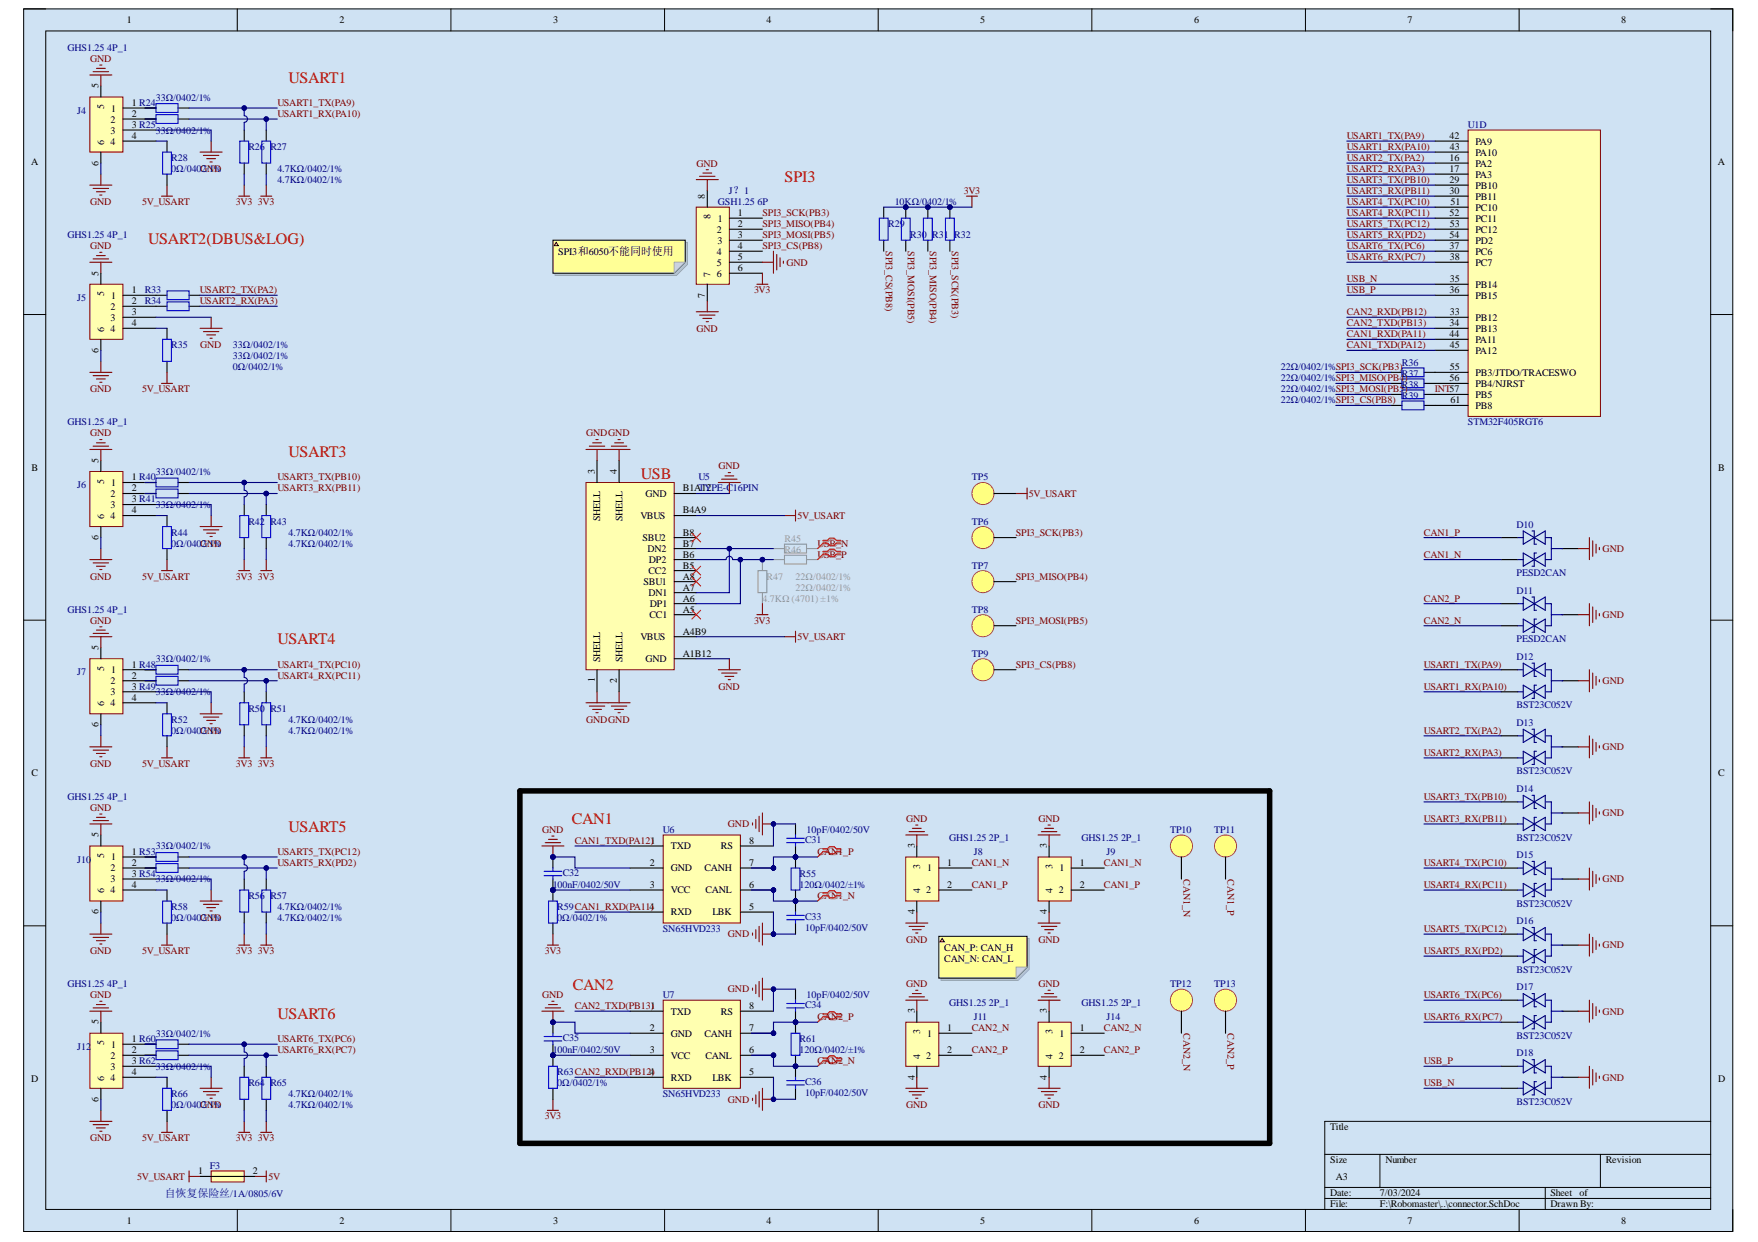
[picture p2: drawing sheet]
<svg xmlns="http://www.w3.org/2000/svg" width="297mm" height="210mm" viewBox="0 0 297 210" stroke-linecap="round" stroke-linejoin="round" font-family="sans-serif">
<defs><g id="words">
<g font-size="2.7" fill="#f00">
<text x="48.7" y="13.9">USART1</text>
<text x="132.6" y="30.7">SPI3</text>
<text x="25" y="41.2">USART2(DBUS&amp;LOG)</text>
<text x="48.7" y="77.3">USART3</text>
<text x="108.3" y="81">USB</text>
<text x="46.9" y="108.9">USART4</text>
<text x="48.7" y="140.6">USART5</text>
<text x="96.6" y="139.2">CAN1</text>
<text x="96.8" y="167.4">CAN2</text>
<text x="46.9" y="172.2">USART6</text>
</g>
<text font-size="1.9" fill="#000080" x="27.8" y="202.3">自恢复保险丝/1A/0805/6V</text>
<g font-size="1.7">
<text x="21.4" y="3.9">1</text>
<text x="57.4" y="3.9">2</text>
<text x="93.5" y="3.9">3</text>
<text x="129.5" y="3.9">4</text>
<text x="165.6" y="3.9">5</text>
<text x="201.8" y="3.9">6</text>
<text x="237.8" y="3.9">7</text>
<text x="273.9" y="3.9">8</text>
<text x="16.7" y="14.9" transform="rotate(-90 16.7 14.9)">5</text>
<text x="22.2" y="17.9">1 R24</text>
<text x="17.6" y="18.4" transform="rotate(-90 17.6 18.4)">5</text>
<text x="18.7" y="20.7">2</text>
<text x="18.7" y="22.6">3</text>
<text x="18.8" y="18.9">1</text>
<text x="22.2" y="19.8">2</text>
<text x="22.2" y="21.6">3 R25</text>
<text x="22.2" y="23.5">4</text>
<text x="244.9" y="23.5">42</text>
<text x="5.2" y="27.9">A</text>
<text x="16.7" y="28" transform="rotate(-90 16.7 28)">6</text>
<text x="17.6" y="24.4" transform="rotate(-90 17.6 24.4)">6</text>
<text x="18.7" y="24.4">4</text>
<text x="244.9" y="27.2">16</text>
<text x="244.9" y="29.1">17</text>
<text x="245" y="25.4">43</text>
<text x="249.3" y="24.4">PA9</text>
<text x="249.3" y="26.3">PA10</text>
<text x="249.3" y="28.1">PA2</text>
<text x="290.2" y="27.9">A</text>
<text x="119.1" y="33.6" transform="rotate(-90 119.1 33.6)">8</text>
<text x="244.9" y="30.9">29</text>
<text x="244.9" y="32.8">30</text>
<text x="245.1" y="34.7">51</text>
<text x="249.3" y="30">PA3</text>
<text x="249.3" y="31.9">PB10</text>
<text x="249.3" y="33.7">PB11</text>
<text x="249.3" y="35.6">PC10</text>
<text x="120" y="37" transform="rotate(-90 120 37)">8</text>
<text x="121.1" y="39.3">2</text>
<text x="121.2" y="41.2">3</text>
<text x="121.3" y="37.4">1</text>
<text x="124.7" y="36.5">1</text>
<text x="124.7" y="38.4">2</text>
<text x="124.7" y="40.2">3</text>
<text x="244.9" y="36.5">52</text>
<text x="244.9" y="40.2">54</text>
<text x="245" y="38.4">53</text>
<text x="249.3" y="37.4">PC11</text>
<text x="249.3" y="39.3">PC12</text>
<text x="249.3" y="41.2">PD2</text>
<text x="16.7" y="46.6" transform="rotate(-90 16.7 46.6)">5</text>
<text x="94.3" y="43">SPI3和6050不能同时使用</text>
<text x="120" y="46.7" transform="rotate(-90 120 46.7)">7</text>
<text x="121.1" y="43">4</text>
<text x="121.1" y="44.9">5</text>
<text x="121.1" y="46.7">6</text>
<text x="124.7" y="42.1">4</text>
<text x="124.7" y="44">5</text>
<text x="124.7" y="45.8">6</text>
<text x="244.9" y="42.1">37</text>
<text x="245" y="44">38</text>
<text x="245" y="47.7">35</text>
<text x="249.3" y="43">PC6</text>
<text x="249.3" y="44.9">PC7</text>
<text x="17.6" y="50" transform="rotate(-90 17.6 50)">5</text>
<text x="18.7" y="52.3">2</text>
<text x="18.8" y="50.5">1</text>
<text x="22.2" y="49.5">1</text>
<text x="22.2" y="51.4">2</text>
<text x="22.2" y="53.3">3</text>
<text x="119.1" y="50.3" transform="rotate(-90 119.1 50.3)">7</text>
<text x="244.9" y="49.5">36</text>
<text x="245" y="53.3">33</text>
<text x="249.3" y="48.6">PB14</text>
<text x="249.3" y="50.5">PB15</text>
<text x="16.7" y="59.6" transform="rotate(-90 16.7 59.6)">6</text>
<text x="17.6" y="56" transform="rotate(-90 17.6 56)">6</text>
<text x="18.7" y="54.2">3</text>
<text x="18.7" y="56">4</text>
<text x="22.2" y="55.1">4</text>
<text x="244.9" y="55.1">34</text>
<text x="244.9" y="57">44</text>
<text x="245" y="58.8">45</text>
<text x="249.3" y="54.2">PB12</text>
<text x="249.3" y="56">PB13</text>
<text x="249.3" y="57.9">PA11</text>
<text x="249.3" y="59.8">PA12</text>
<text x="244.9" y="64.4">56</text>
<text x="245" y="62.5">55</text>
<text x="249.3" y="63.5">PB3/JTDO/TRACESWO</text>
<text x="249.3" y="65.3">PB4/NJRST</text>
<text x="245.1" y="68.1">61</text>
<text x="249.3" y="67.2">PB5</text>
<text x="249.3" y="69.1">PB8</text>
<text x="5.3" y="79.5">B</text>
<text x="16.7" y="78.2" transform="rotate(-90 16.7 78.2)">5</text>
<text x="17.6" y="81.7" transform="rotate(-90 17.6 81.7)">5</text>
<text x="18.7" y="83.9">2</text>
<text x="18.8" y="82.1">1</text>
<text x="22.2" y="81.1">1 R40</text>
<text x="22.2" y="83">2</text>
<text x="100.5" y="80" transform="rotate(-90 100.5 80)">3</text>
<text x="104.2" y="80" transform="rotate(-90 104.2 80)">4</text>
<text x="109" y="83.9">GND</text>
<text x="115.4" y="83">B1AT12PE-C16PIN</text>
<text x="290.3" y="79.5">B</text>
<text x="17.6" y="87.7" transform="rotate(-90 17.6 87.7)">6</text>
<text x="18.7" y="85.8">3</text>
<text x="18.7" y="87.7">4</text>
<text x="22.2" y="84.9">3 R41</text>
<text x="22.2" y="86.7">4</text>
<text x="101.4" y="88.1" transform="rotate(-90 101.4 88.1)">SHELL</text>
<text x="105.2" y="88.1" transform="rotate(-90 105.2 88.1)">SHELL</text>
<text x="108.2" y="87.7">VBUS</text>
<text x="115.4" y="86.7">B4A9</text>
<text x="16.7" y="91.3" transform="rotate(-90 16.7 91.3)">6</text>
<text x="108.5" y="91.5">SBU2</text>
<text x="109.4" y="93.3">DN2</text>
<text x="109.6" y="95.2">DP2</text>
<text x="115.4" y="94.2">B6</text>
<text x="115.4" y="92.4">B7</text>
<text x="115.4" y="90.5">B8</text>
<text x="108.7" y="98.9">SBU1</text>
<text x="109.6" y="100.8">DN1</text>
<text x="109.6" y="97">CC2</text>
<text x="115.4" y="101.7">A6</text>
<text x="115.4" y="99.8">A7</text>
<text x="115.4" y="98">A8</text>
<text x="115.4" y="96.1">B5</text>
<text x="109.7" y="104.5">CC1</text>
<text x="109.8" y="102.6">DP1</text>
<text x="115.4" y="107.3">A4B9</text>
<text x="115.4" y="103.5">A5</text>
<text x="16.7" y="109.8" transform="rotate(-90 16.7 109.8)">5</text>
<text x="17.6" y="113.3" transform="rotate(-90 17.6 113.3)">5</text>
<text x="18.8" y="113.8">1</text>
<text x="22.2" y="112.8">1 R48</text>
<text x="101.4" y="111.9" transform="rotate(-90 101.4 111.9)">SHELL</text>
<text x="105.2" y="111.9" transform="rotate(-90 105.2 111.9)">SHELL</text>
<text x="108.2" y="108.2">VBUS</text>
<text x="109" y="111.9">GND</text>
<text x="115.4" y="111">A1B12</text>
<text x="17.6" y="119.3" transform="rotate(-90 17.6 119.3)">6</text>
<text x="18.7" y="115.6">2</text>
<text x="18.7" y="117.5">3</text>
<text x="18.7" y="119.3">4</text>
<text x="22.2" y="114.7">2</text>
<text x="22.2" y="116.6">3 R49</text>
<text x="22.2" y="118.4">4</text>
<text x="100.5" y="115.3" transform="rotate(-90 100.5 115.3)">1</text>
<text x="104.2" y="115.5" transform="rotate(-90 104.2 115.5)">2</text>
<text x="16.7" y="122.9" transform="rotate(-90 16.7 122.9)">6</text>
<text x="5.3" y="131.2">C</text>
<text x="290.3" y="131.2">C</text>
<text x="16.7" y="141.5" transform="rotate(-90 16.7 141.5)">5</text>
<text x="113.4" y="143.5">TXD</text>
<text x="121.8" y="143.5">RS</text>
<text x="126.6" y="142.6">8</text>
<text x="154.6" y="143.4" transform="rotate(-90 154.6 143.4)">3</text>
<text x="176.9" y="143.4" transform="rotate(-90 176.9 143.4)">3</text>
<text x="17.6" y="145" transform="rotate(-90 17.6 145)">5</text>
<text x="18.7" y="147.2">2</text>
<text x="18.7" y="149.1">3</text>
<text x="18.8" y="145.4">1</text>
<text x="22.2" y="144.5">1 R53</text>
<text x="22.2" y="146.3">2</text>
<text x="22.2" y="148.2">3 R54</text>
<text x="109.8" y="146.3">2</text>
<text x="113.4" y="147.2">GND</text>
<text x="119" y="147.2">CANH</text>
<text x="126.6" y="146.3">7</text>
<text x="155.5" y="146.8" transform="rotate(-90 155.5 146.8)">3</text>
<text x="156.7" y="147.2">1</text>
<text x="160.1" y="146.3">1</text>
<text x="177.8" y="146.8" transform="rotate(-90 177.8 146.8)">3</text>
<text x="179" y="147.2">1</text>
<text x="182.5" y="146.3">1</text>
<text x="16.7" y="154.5" transform="rotate(-90 16.7 154.5)">6</text>
<text x="17.6" y="151" transform="rotate(-90 17.6 151)">6</text>
<text x="18.7" y="151">4</text>
<text x="22.2" y="150">4</text>
<text x="109.8" y="150">3</text>
<text x="113.4" y="151">VCC</text>
<text x="113.4" y="154.7">RXD</text>
<text x="119.2" y="151">CANL</text>
<text x="120.4" y="154.7">LBK</text>
<text x="126.6" y="153.8">5</text>
<text x="126.6" y="150">6</text>
<text x="154.6" y="154.5" transform="rotate(-90 154.6 154.5)">4</text>
<text x="155.5" y="151" transform="rotate(-90 155.5 151)">4</text>
<text x="156.5" y="151">2</text>
<text x="160.1" y="150">2</text>
<text x="176.9" y="154.5" transform="rotate(-90 176.9 154.5)">4</text>
<text x="177.8" y="151" transform="rotate(-90 177.8 151)">4</text>
<text x="178.9" y="151">2</text>
<text x="182.5" y="150">2</text>
<text x="159.5" y="160.7">CAN_P: CAN_H</text>
<text x="159.5" y="162.5">CAN_N: CAN_L</text>
<text x="16.7" y="173.1" transform="rotate(-90 16.7 173.1)">5</text>
<text x="113.4" y="171.5">TXD</text>
<text x="121.8" y="171.5">RS</text>
<text x="126.6" y="170.6">8</text>
<text x="154.6" y="171.2" transform="rotate(-90 154.6 171.2)">3</text>
<text x="176.9" y="171.2" transform="rotate(-90 176.9 171.2)">3</text>
<text x="17.6" y="176.7" transform="rotate(-90 17.6 176.7)">5</text>
<text x="18.7" y="178.9">2</text>
<text x="18.8" y="177.1">1</text>
<text x="22.2" y="176.1">1 R60</text>
<text x="22.2" y="178">2</text>
<text x="22.2" y="179.9">3 R62</text>
<text x="109.8" y="174.3">2</text>
<text x="109.8" y="178">3</text>
<text x="113.4" y="175.2">GND</text>
<text x="113.4" y="178.9">VCC</text>
<text x="119" y="175.2">CANH</text>
<text x="119.2" y="178.9">CANL</text>
<text x="126.6" y="178">6</text>
<text x="126.6" y="174.3">7</text>
<text x="155.5" y="178.9" transform="rotate(-90 155.5 178.9)">4</text>
<text x="155.5" y="174.8" transform="rotate(-90 155.5 174.8)">3</text>
<text x="156.5" y="178.9">2</text>
<text x="156.7" y="175.2">1</text>
<text x="160.1" y="174.3">1</text>
<text x="160.1" y="178">2</text>
<text x="177.8" y="178.9" transform="rotate(-90 177.8 178.9)">4</text>
<text x="177.8" y="174.8" transform="rotate(-90 177.8 174.8)">3</text>
<text x="178.9" y="178.9">2</text>
<text x="179" y="175.2">1</text>
<text x="182.5" y="174.3">1</text>
<text x="182.5" y="178">2</text>
<text x="5.2" y="182.8">D</text>
<text x="17.6" y="182.7" transform="rotate(-90 17.6 182.7)">6</text>
<text x="18.7" y="180.8">3</text>
<text x="18.7" y="182.7">4</text>
<text x="22.2" y="181.7">4</text>
<text x="109.7" y="181.7">4</text>
<text x="113.4" y="182.7">RXD</text>
<text x="120.4" y="182.7">LBK</text>
<text x="126.6" y="181.7">5</text>
<text x="154.6" y="182.5" transform="rotate(-90 154.6 182.5)">4</text>
<text x="176.9" y="182.5" transform="rotate(-90 176.9 182.5)">4</text>
<text x="290.3" y="182.8">D</text>
<text x="16.7" y="186.2" transform="rotate(-90 16.7 186.2)">6</text>
<text x="224.8" y="191">Title</text>
<text x="224.8" y="196.6">Size</text>
<text x="234.1" y="196.6">Number</text>
<text x="271.3" y="196.6">Revision</text>
<text x="33.5" y="198.5">1</text>
<text x="42.7" y="198.5">2</text>
<text x="224.8" y="202.2">Date:</text>
<text x="225.7" y="199.4">A3</text>
<text x="233.1" y="202.2">7/03/2024</text>
<text x="262" y="202.2">Sheet</text>
<text x="266.9" y="202.2">of</text>
<text x="21.4" y="206.8">1</text>
<text x="57.4" y="206.8">2</text>
<text x="93.5" y="206.8">3</text>
<text x="129.5" y="206.8">4</text>
<text x="165.6" y="206.8">5</text>
<text x="201.8" y="206.8">6</text>
<text x="224.8" y="204">File:</text>
<text x="233.1" y="204">F:\Robomaster\..\connector.SchDoc</text>
<text x="237.8" y="206.8">7</text>
<text x="262" y="204">Drawn By:</text>
<text x="273.9" y="206.8">8</text>
</g>
<g font-size="1.7" fill="#000080">
<text x="11.4" y="8.6">GHS1.25 4P_1</text>
<text x="26.3" y="17">33Ω/0402/1%</text>
<text x="13" y="19.2">J4</text>
<text x="26.3" y="22.6">33Ω/0402/1%</text>
<text x="248" y="21.6">U1D</text>
<text x="28.9" y="27.2">R28</text>
<text x="28.9" y="29.1">0Ω/0402/1%</text>
<text x="42" y="25.4">R26 R27</text>
<text x="46.9" y="29.1">4.7KΩ/0402/1%</text>
<text x="46.9" y="30.9">4.7KΩ/0402/1%</text>
<text x="121.3" y="34.7">GSH1.25 6P</text>
<text x="123.2" y="32.7">J？1</text>
<text x="151.2" y="34.7">10KΩ/0402/1%</text>
<text x="11.4" y="40.2">GHS1.25 4P_1</text>
<text x="150.1" y="38.4">R29</text>
<text x="153.8" y="40.2">R30</text>
<text x="157.5" y="40.2">R31</text>
<text x="161.2" y="40.2">R32</text>
<text x="13" y="50.8">J5</text>
<text x="24.4" y="49.5">R33</text>
<text x="24.4" y="51.4">R34</text>
<text x="28.9" y="58.8">R35</text>
<text x="39.3" y="58.8">33Ω/0402/1%</text>
<text x="39.3" y="62.5">0Ω/0402/1%</text>
<text x="39.3" y="60.7">33Ω/0402/1%</text>
<text x="216.4" y="62.5">22Ω/0402/1%SPI3_SCK(PB3)</text>
<text x="216.4" y="64.4">22Ω/0402/1%SPI3_MISO(PB4)</text>
<text x="236.9" y="61.8">R36</text>
<text x="236.9" y="63.6">R37</text>
<text x="236.9" y="65.5">R38</text>
<text x="11.4" y="71.8">GHS1.25 4P_1</text>
<text x="216.4" y="66.3">22Ω/0402/1%SPI3_MOSI(PB5)</text>
<text x="216.4" y="68.1">22Ω/0402/1%SPI3_CS(PB8)</text>
<text x="236.9" y="67.4">R39</text>
<text x="248" y="71.8">STM32F405RGT6</text>
<text x="13" y="82.5">J6</text>
<text x="26.3" y="80.2">33Ω/0402/1%</text>
<text x="118" y="81.1">U5</text>
<text x="119" y="83">Y</text>
<text x="164.2" y="81.1">TP5</text>
<text x="26.3" y="85.8">33Ω/0402/1%</text>
<text x="42" y="88.7">R42 R43</text>
<text x="164.2" y="88.7">TP6</text>
<text x="256.2" y="89.2">D10</text>
<text x="28.9" y="90.5">R44</text>
<text x="28.9" y="92.4">0Ω/0402/1%</text>
<text x="48.7" y="92.4">4.7KΩ/0402/1%</text>
<text x="48.7" y="90.5">4.7KΩ/0402/1%</text>
<text x="164.2" y="96.1">TP7</text>
<text x="256.2" y="100.3">D11</text>
<text x="256.2" y="97.4">PESD2CAN</text>
<text x="11.4" y="103.5">GHS1.25 4P_1</text>
<text x="164.2" y="103.5">TP8</text>
<text x="26.3" y="111.9">33Ω/0402/1%</text>
<text x="164.2" y="111">TP9</text>
<text x="256.2" y="111.5">D12</text>
<text x="256.2" y="108.5">PESD2CAN</text>
<text x="13" y="114.1">J7</text>
<text x="26.3" y="117.5">33Ω/0402/1%</text>
<text x="256.2" y="119.7">BST23C052V</text>
<text x="28.9" y="122.1">R52</text>
<text x="28.9" y="124">0Ω/0402/1%</text>
<text x="42" y="120.3">R50 R51</text>
<text x="48.7" y="124">4.7KΩ/0402/1%</text>
<text x="48.7" y="122.1">4.7KΩ/0402/1%</text>
<text x="256.2" y="122.7">D13</text>
<text x="256.2" y="130.8">BST23C052V</text>
<text x="11.4" y="135.2">GHS1.25 4P_1</text>
<text x="256.2" y="133.9">D14</text>
<text x="26.3" y="143.5">33Ω/0402/1%</text>
<text x="112" y="140.7">U6</text>
<text x="136" y="142.4">C31</text>
<text x="136.3" y="140.7">10pF/0402/50V</text>
<text x="160.4" y="142.2">GHS1.25 2P_1</text>
<text x="182.7" y="142.2">GHS1.25 2P_1</text>
<text x="197.7" y="140.7">TP10</text>
<text x="205.1" y="140.7">TP11</text>
<text x="256.2" y="142.1">BST23C052V</text>
<text x="13" y="145.8">J10</text>
<text x="26.3" y="149.1">33Ω/0402/1%</text>
<text x="95.1" y="148">C32</text>
<text x="135.1" y="148.2">R55</text>
<text x="164.5" y="144.5">J8</text>
<text x="187" y="144.5">J9</text>
<text x="256.2" y="145">D15</text>
<text x="28.9" y="153.8">R58</text>
<text x="28.9" y="155.6">0Ω/0402/1%</text>
<text x="42" y="151.9">R56 R57</text>
<text x="46.9" y="153.8">4.7KΩ/0402/1%</text>
<text x="46.9" y="155.6">4.7KΩ/0402/1%</text>
<text x="93.4" y="150">100nF/0402/50V</text>
<text x="94.2" y="153.8">R59CAN1_RXD(PA11)4</text>
<text x="94.2" y="155.6">0Ω/0402/1%</text>
<text x="135.1" y="150">120Ω/0402/±1%</text>
<text x="136" y="155.4">C33</text>
<text x="256.2" y="153.2">BST23C052V</text>
<text x="112" y="157.5">SN65HVD233</text>
<text x="136" y="157.3">10pF/0402/50V</text>
<text x="256.2" y="156.2">D16</text>
<text x="11.4" y="166.8">GHS1.25 4P_1</text>
<text x="197.7" y="166.8">TP12</text>
<text x="205.1" y="166.8">TP13</text>
<text x="256.2" y="167.4">D17</text>
<text x="256.2" y="164.4">BST23C052V</text>
<text x="112" y="168.6">U7</text>
<text x="136" y="170.3">C34</text>
<text x="136.3" y="168.6">10pF/0402/50V</text>
<text x="160.4" y="170.1">GHS1.25 2P_1</text>
<text x="164.5" y="172.4">J11</text>
<text x="182.7" y="170.1">GHS1.25 2P_1</text>
<text x="187" y="172.4">J14</text>
<text x="13" y="177.4">J12</text>
<text x="26.3" y="175.2">33Ω/0402/1%</text>
<text x="93.4" y="178">100nF/0402/50V</text>
<text x="95.1" y="175.9">C35</text>
<text x="135.1" y="176.1">R61</text>
<text x="135.1" y="178">120Ω/0402/±1%</text>
<text x="256.2" y="178.5">D18</text>
<text x="256.2" y="175.6">BST23C052V</text>
<text x="26.3" y="180.8">33Ω/0402/1%</text>
<text x="28.9" y="185.4">R66</text>
<text x="42" y="183.6">R64 R65</text>
<text x="48.7" y="185.4">4.7KΩ/0402/1%</text>
<text x="94.2" y="181.7">R63CAN2_RXD(PB12)</text>
<text x="94.2" y="183.6">0Ω/0402/1%</text>
<text x="112" y="185.4">SN65HVD233</text>
<text x="136" y="183.3">C36</text>
<text x="136" y="185.2">10pF/0402/50V</text>
<text x="28.9" y="187.3">0Ω/0402/1%</text>
<text x="48.7" y="187.3">4.7KΩ/0402/1%</text>
<text x="256.2" y="186.7">BST23C052V</text>
<text x="35.4" y="197.5">F3</text>
</g>
<g font-size="1.7" fill="#800000">
<text x="15.2" y="10.5">GND</text>
<text x="46.9" y="17.9">USART1_TX(PA9)</text>
<text x="46.9" y="19.8">USART1_RX(PA10)</text>
<text x="227.6" y="23.5">USART1_TX(PA9)</text>
<text x="33.8" y="29.1">GND</text>
<text x="117.7" y="28.1">GND</text>
<text x="227.6" y="25.4">USART1_RX(PA10)</text>
<text x="227.6" y="27.2">USART2_TX(PA2)</text>
<text x="227.6" y="29.1">USART2_RX(PA3)</text>
<text x="15.2" y="34.7">GND</text>
<text x="24" y="34.7">5V_USART</text>
<text x="39.8" y="34.7">3V3</text>
<text x="43.6" y="34.7">3V3</text>
<text x="162.8" y="32.8">3V3</text>
<text x="227.6" y="32.8">USART3_RX(PB11)</text>
<text x="227.6" y="30.9">USART3_TX(PB10)</text>
<text x="227.6" y="34.7">USART4_TX(PC10)</text>
<text x="128.8" y="36.5">SPI3_SCK(PB3)</text>
<text x="128.8" y="38.4">SPI3_MISO(PB4)</text>
<text x="128.8" y="40.2">SPI3_MOSI(PB5)</text>
<text x="227.6" y="36.5">USART4_RX(PC11)</text>
<text x="227.6" y="38.4">USART5_TX(PC12)</text>
<text x="227.6" y="40.2">USART5_RX(PD2)</text>
<text x="15.2" y="42.1">GND</text>
<text x="128.8" y="42.1">SPI3_CS(PB8)</text>
<text x="132.9" y="44.9">GND</text>
<text x="149.7" y="42.4" transform="rotate(90 149.7 42.4)">SPI3_CS(PB8)</text>
<text x="153.4" y="42.4" transform="rotate(90 153.4 42.4)">SPI3_MOSI(PB5)</text>
<text x="157.1" y="42.4" transform="rotate(90 157.1 42.4)">SPI3_MISO(PB4)</text>
<text x="160.8" y="42.4" transform="rotate(90 160.8 42.4)">SPI3_SCK(PB3)</text>
<text x="227.6" y="42.1">USART6_TX(PC6)</text>
<text x="227.6" y="44">USART6_RX(PC7)</text>
<text x="227.6" y="47.7">USB_N</text>
<text x="33.8" y="49.5">USART2_TX(PA2)</text>
<text x="33.8" y="51.4">USART2_RX(PA3)</text>
<text x="127.4" y="49.5">3V3</text>
<text x="227.6" y="49.5">USB_P</text>
<text x="227.6" y="53.3">CAN2_RXD(PB12)</text>
<text x="33.8" y="58.8">GND</text>
<text x="117.7" y="56">GND</text>
<text x="227.6" y="58.8">CAN1_TXD(PA12)</text>
<text x="227.6" y="57">CAN1_RXD(PA11)</text>
<text x="227.6" y="55.1">CAN2_TXD(PB13)</text>
<text x="15.2" y="66.3">GND</text>
<text x="24" y="66.3">5V_USART</text>
<text x="242.5" y="66.3">INT57</text>
<text x="15.2" y="73.7">GND</text>
<text x="99.1" y="73.7">GNDGND</text>
<text x="46.9" y="81.1">USART3_TX(PB10)</text>
<text x="46.9" y="83">USART3_RX(PB11)</text>
<text x="121.4" y="79.3">GND</text>
<text x="173.8" y="83.9">5V_USART</text>
<text x="134.8" y="87.7">5V_USART</text>
<text x="33.8" y="92.4">GND</text>
<text x="138.1" y="94.2">USB_P</text>
<text x="138.1" y="92.4">USB_N</text>
<text x="171.6" y="90.5">SPI3_SCK(PB3)</text>
<text x="240.6" y="90.5">CAN1_P</text>
<text x="240.6" y="94.2">CAN1_N</text>
<text x="270.8" y="93.3">GND</text>
<text x="15.2" y="98">GND</text>
<text x="24" y="98">5V_USART</text>
<text x="39.8" y="98">3V3</text>
<text x="43.6" y="98">3V3</text>
<text x="171.6" y="98">SPI3_MISO(PB4)</text>
<text x="240.6" y="101.7">CAN2_P</text>
<text x="15.2" y="105.4">GND</text>
<text x="127.4" y="105.4">3V3</text>
<text x="171.6" y="105.4">SPI3_MOSI(PB5)</text>
<text x="240.6" y="105.4">CAN2_N</text>
<text x="270.8" y="104.5">GND</text>
<text x="46.9" y="112.8">USART4_TX(PC10)</text>
<text x="134.8" y="108.2">5V_USART</text>
<text x="171.6" y="112.8">SPI3_CS(PB8)</text>
<text x="240.6" y="112.8">USART1_TX(PA9)</text>
<text x="46.9" y="114.7">USART4_RX(PC11)</text>
<text x="121.4" y="116.6">GND</text>
<text x="240.6" y="116.6">USART1_RX(PA10)</text>
<text x="270.8" y="115.6">GND</text>
<text x="33.8" y="124">GND</text>
<text x="99.1" y="122.1">GNDGND</text>
<text x="240.6" y="124">USART2_TX(PA2)</text>
<text x="15.2" y="129.6">GND</text>
<text x="24" y="129.6">5V_USART</text>
<text x="39.8" y="129.6">3V3</text>
<text x="43.6" y="129.6">3V3</text>
<text x="240.6" y="127.7">USART2_RX(PA3)</text>
<text x="270.8" y="126.8">GND</text>
<text x="15.2" y="137">GND</text>
<text x="240.6" y="135.2">USART3_TX(PB10)</text>
<text x="270.8" y="137.9">GND</text>
<text x="91.6" y="140.7">GND</text>
<text x="97.1" y="142.6">CAN1_TXD(PA12)1</text>
<text x="123" y="139.8">GND</text>
<text x="153.1" y="138.9">GND</text>
<text x="175.5" y="138.9">GND</text>
<text x="240.6" y="138.9">USART3_RX(PB11)</text>
<text x="46.9" y="144.5">USART5_TX(PC12)</text>
<text x="46.9" y="146.3">USART5_RX(PD2)</text>
<text x="138.1" y="144.5">CAN1_P</text>
<text x="164.2" y="146.3">CAN1_N</text>
<text x="186.5" y="146.3">CAN1_N</text>
<text x="200" y="148.6" transform="rotate(90 200 148.6)">CAN1_N</text>
<text x="207.4" y="148.6" transform="rotate(90 207.4 148.6)">CAN1_P</text>
<text x="240.6" y="146.3">USART4_TX(PC10)</text>
<text x="270.8" y="149.1">GND</text>
<text x="33.8" y="155.6">GND</text>
<text x="138.1" y="151.9">CAN1_N</text>
<text x="164.2" y="150">CAN1_P</text>
<text x="186.5" y="150">CAN1_P</text>
<text x="240.6" y="150">USART4_RX(PC11)</text>
<text x="15.2" y="161.2">GND</text>
<text x="24" y="161.2">5V_USART</text>
<text x="39.8" y="161.2">3V3</text>
<text x="43.6" y="161.2">3V3</text>
<text x="92" y="161.2">3V3</text>
<text x="123" y="158.4">GND</text>
<text x="153.1" y="159.3">GND</text>
<text x="175.5" y="159.3">GND</text>
<text x="240.6" y="157.5">USART5_TX(PC12)</text>
<text x="240.6" y="161.2">USART5_RX(PD2)</text>
<text x="270.8" y="160.3">GND</text>
<text x="123" y="167.7">GND</text>
<text x="153.1" y="166.8">GND</text>
<text x="175.5" y="166.8">GND</text>
<text x="15.2" y="168.6">GND</text>
<text x="91.6" y="168.6">GND</text>
<text x="97.1" y="170.6">CAN2_TXD(PB13)1</text>
<text x="138.1" y="172.4">CAN2_P</text>
<text x="240.6" y="168.6">USART6_TX(PC6)</text>
<text x="240.6" y="172.4">USART6_RX(PC7)</text>
<text x="270.8" y="171.5">GND</text>
<text x="46.9" y="176.1">USART6_TX(PC6)</text>
<text x="46.9" y="178">USART6_RX(PC7)</text>
<text x="138.1" y="179.9">CAN2_N</text>
<text x="164.2" y="174.3">CAN2_N</text>
<text x="164.2" y="178">CAN2_P</text>
<text x="186.5" y="174.3">CAN2_N</text>
<text x="186.5" y="178">CAN2_P</text>
<text x="200" y="174.6" transform="rotate(90 200 174.6)">CAN2_N</text>
<text x="207.4" y="174.6" transform="rotate(90 207.4 174.6)">CAN2_P</text>
<text x="240.6" y="179.9">USB_P</text>
<text x="240.6" y="183.6">USB_N</text>
<text x="270.8" y="182.7">GND</text>
<text x="33.8" y="187.3">GND</text>
<text x="92" y="189.2">3V3</text>
<text x="123" y="186.4">GND</text>
<text x="153.1" y="187.3">GND</text>
<text x="175.5" y="187.3">GND</text>
<text x="15.2" y="192.9">GND</text>
<text x="24" y="192.9">5V_USART</text>
<text x="39.8" y="192.9">3V3</text>
<text x="43.6" y="192.9">3V3</text>
<text x="23.2" y="199.4">5V_USART</text>
<text x="45.3" y="199.4">5V</text>
</g>
<g font-size="1.7" fill="#999">
<text x="132.6" y="91.6">R45</text>
<text x="132.6" y="93.5">R46</text>
<text x="128.8" y="101.7">4.7KΩ (4701) ±1%</text>
<text x="129.5" y="98">R47</text>
<text x="134.4" y="98">22Ω/0402/1%</text>
<text x="134.4" y="99.8">22Ω/0402/1%</text>
</g>
</g></defs>
<path d="M4 1.5h288.8v206.6h-288.8z" fill-rule="evenodd" fill="#cfe2f3"/>
<path d="M4 1.5h288.8v206.6h-288.8z" fill="none" stroke="#000" stroke-width=".17"/>
<path d="M7.7 5.2h281.3v199.2h-281.3z" fill-rule="evenodd" fill="#cfe2f3"/>
<g fill="none" stroke="#000" stroke-width=".17">
<path d="M4 1.5h3.7M7.7 5.2h281.3v199.2h-281.3zM40.1 1.5v3.7M76.2 1.5v3.7M112.3 1.5v3.7M148.4 1.5v3.7M184.5 1.5v3.7M220.6 1.5v3.7M256.7 1.5v3.7M289 1.5h3.8v3.7M4 53.2h3.7M289 53.2h3.8"/>
<path d="M4 104.8h3.7M289 104.8h3.8M4 156.5h3.7M289 156.5h3.8M223.8 195.1h65.2M233.2 195.1v5.6M270.4 195.1v5.6M289 189.5h-65.2v14.9M40.1 204.4v3.7M76.2 204.4v3.7M112.3 204.4v3.7M148.4 204.4v3.7"/>
<path d="M184.5 204.4v3.7M220.6 204.4v3.7M223.8 200.7h65.2M223.8 202.5h65.2M256.7 204.4v3.7M261.1 200.7v3.7M292.8 204.4v3.7"/>
</g>
<path d="M15.2 94.6h3.7M15.7 95.1h2.6M16.3 95.7h1.5M16.9 96.3h.3M17 92.7v1.9M27.3 96.4h1.8M28.2 94.6v1.8M33.8 89h3.7M34.4 89.5h2.6M34.9 90.1h1.5M35.5 90.7h.4M35.7 87.1v1.9" fill="none" stroke="#800000" stroke-width=".18"/>
<path d="M24.5 81.5h1.9M24.5 83.4h1.9M28.2 87.1v1.9M28.2 92.7v1.9M30.1 81.5h1.8M30.1 83.4h1.8" fill="none" stroke="#000" stroke-width=".18"/>
<path d="M26.4 80.8h3.7v1.5h-3.7zM26.4 82.7h3.7v1.5h-3.7zM27.5 89h1.5v3.7h-1.5z" fill="none" stroke="#00f" stroke-width=".18"/>
<path d="M15.2 79.7h5.6v9.3h-5.6z" fill-rule="evenodd" fill="#ffffb0"/>
<path d="M15.2 79.7h5.6v9.3h-5.6z" fill="none" stroke="#800000" stroke-width=".17"/>
<g fill="none" stroke="#000" stroke-width=".18">
<path d="M24.5 18.3h1.9M30.1 18.3h1.8M24.5 20.1h1.9M28.2 23.8v1.9M28.2 29.4v1.9M30.1 20.1h1.8M17 77.8v1.9M17 89v1.9M20.8 81.5h5.6M20.8 83.4h5.6M20.8 85.3h5.6M20.8 87.1h5.6"/>
<path d="M41.3 85.3v1.8M41.3 90.9v1.8M45 85.3v1.8M45 90.9v1.8"/>
</g>
<g fill="none" stroke="#800000" stroke-width=".18">
<path d="M15.2 31.3h3.7M15.7 31.8h2.6M16.3 32.4h1.5M16.9 33h.3M17 29.4v1.9M27.3 33.2h1.8M28.2 31.3v1.9M33.8 25.7h3.7M34.4 26.3h2.6M34.9 26.8h1.5M35.5 27.4h.4M35.7 23.8v1.9"/>
<path d="M15.2 76h3.7M15.7 75.4h2.6M16.3 74.8h1.5M16.9 74.3h.3M17 76v1.8M40.3 96.4h1.9M41.3 94.6v1.8M44.1 96.4h1.8M45 94.6v1.8"/>
</g>
<path d="M26.4 17.5h3.7v1.5h-3.7zM26.4 19.4h3.7v1.5h-3.7zM27.5 25.7h1.5v3.7h-1.5zM40.5 87.1h1.5v3.8h-1.5zM44.2 87.1h1.5v3.8h-1.5z" fill="none" stroke="#00f" stroke-width=".18"/>
<path d="M15.2 16.4h5.6v9.3h-5.6z" fill-rule="evenodd" fill="#ffffb0"/>
<path d="M15.2 16.4h5.6v9.3h-5.6z" fill="none" stroke="#800000" stroke-width=".17"/>
<g fill="none" stroke="#000" stroke-width=".18">
<path d="M17 14.5v1.9M20.8 18.3h5.6M17 25.7v1.9M20.8 20.1h5.6M20.8 22h5.6M20.8 23.8h5.6M41.3 22v1.8M41.3 27.6v1.8M45 22v1.8M45 27.6v1.8M24.5 113.2h1.9M24.5 115h1.9"/>
<path d="M28.2 118.8v1.8M30.1 113.2h1.8M30.1 115h1.8M28.2 124.4v1.8"/>
</g>
<g fill="none" stroke="#800000" stroke-width=".18">
<path d="M15.2 12.7h3.7M15.7 12.1h2.6M16.3 11.6h1.5M16.9 11h.3M17 12.7v1.8M40.3 33.2h1.9M41.3 31.3v1.9M44.1 33.2h1.8M45 31.3v1.9M35.7 118.8v1.8M15.2 126.2h3.7M15.7 126.8h2.6"/>
<path d="M16.3 127.3h1.5M16.9 127.9h.3M17 124.4v1.8M27.3 128.1h1.8M28.2 126.2v1.9M33.8 120.6h3.7M34.4 121.2h2.6M34.9 121.8h1.5M35.5 122.3h.4"/>
</g>
<path d="M40.5 23.8h1.5v3.8h-1.5zM44.2 23.8h1.5v3.8h-1.5zM26.4 112.4h3.7v1.5h-3.7zM26.4 114.3h3.7v1.5h-3.7zM27.5 120.6h1.5v3.8h-1.5z" fill="none" stroke="#00f" stroke-width=".18"/>
<path d="M15.2 111.3h5.6v9.3h-5.6z" fill-rule="evenodd" fill="#ffffb0"/>
<path d="M15.2 111.3h5.6v9.3h-5.6z" fill="none" stroke="#800000" stroke-width=".17"/>
<g fill="none" stroke="#000" stroke-width=".18">
<path d="M17 109.5v1.8M20.8 113.2h5.6M20.8 115h5.6M20.8 116.9h5.6M20.8 118.8h5.6M41.3 116.9v1.9M45 116.9v1.9M17 120.6v1.9M41.3 122.5v1.9M45 122.5v1.9M24.5 144.8h1.9M24.5 146.7h1.9"/>
<path d="M28.2 150.4v1.9M28.2 156v1.9M30.1 144.8h1.8M30.1 146.7h1.8"/>
</g>
<g fill="none" stroke="#800000" stroke-width=".18">
<path d="M15.2 107.6h3.7M15.7 107h2.6M16.3 106.5h1.5M16.9 105.9h.3M17 107.6v1.9M40.3 128.1h1.9M41.3 126.2v1.9M44.1 128.1h1.8M45 126.2v1.9M15.2 157.9h3.7M15.7 158.4h2.6M16.3 159h1.5"/>
<path d="M16.9 159.5h.3M17 156v1.9M27.3 159.7h1.8M28.2 157.9v1.8M33.8 152.3h3.7M34.4 152.8h2.6M34.9 153.4h1.5M35.5 154h.4M35.7 150.4v1.9"/>
</g>
<path d="M40.5 118.8h1.5v3.7h-1.5zM44.2 118.8h1.5v3.7h-1.5zM26.4 144.1h3.7v1.5h-3.7zM26.4 146h3.7v1.4h-3.7zM27.5 152.3h1.5v3.7h-1.5z" fill="none" stroke="#00f" stroke-width=".18"/>
<path d="M15.2 143h5.6v9.3h-5.6z" fill-rule="evenodd" fill="#ffffb0"/>
<path d="M15.2 143h5.6v9.3h-5.6z" fill="none" stroke="#800000" stroke-width=".17"/>
<path d="M17 141.1v1.9M17 152.3v1.8M20.8 144.8h5.6M20.8 146.7h5.6M20.8 148.6h5.6M20.8 150.4h5.6M41.3 148.6v1.8M41.3 154.1v1.9M45 148.6v1.8M45 154.1v1.9" fill="none" stroke="#000" stroke-width=".18"/>
<path d="M15.2 139.2h3.7M15.7 138.7h2.6M16.3 138.1h1.5M16.9 137.6h.3M17 139.2v1.9M40.3 159.7h1.9M41.3 157.9v1.8M44.1 159.7h1.8M45 157.9v1.8" fill="none" stroke="#800000" stroke-width=".18"/>
<path d="M40.5 150.4h1.5v3.7h-1.5zM44.2 150.4h1.5v3.7h-1.5z" fill="none" stroke="#00f" stroke-width=".18"/>
<path d="M15.2 189.5h3.7M15.7 190.1h2.6M16.3 190.6h1.5M16.9 191.2h.3M17 187.7v1.8M27.3 191.4h1.9M28.2 189.5v1.9M33.8 183.9h3.7M34.4 184.5h2.6M34.9 185h1.5M35.5 185.6h.4M35.7 182.1v1.8" fill="none" stroke="#800000" stroke-width=".19"/>
<path d="M24.5 176.5h1.9M24.5 178.3h1.9M30.1 176.5h1.8M30.1 178.3h1.8M28.2 182.1v1.8M28.2 187.7v1.8" fill="none" stroke="#000" stroke-width=".19"/>
<path d="M26.4 175.7h3.7v1.5h-3.7zM26.4 177.6h3.7v1.5h-3.7zM27.5 183.9h1.5v3.8h-1.5z" fill="none" stroke="#00f" stroke-width=".19"/>
<path d="M15.2 174.6h5.6v9.3h-5.6z" fill-rule="evenodd" fill="#ffffb0"/>
<path d="M15.2 174.6h5.6v9.3h-5.6z" fill="none" stroke="#800000" stroke-width=".17"/>
<path d="M17 172.8v1.8M20.8 176.5h5.6M20.8 178.3h5.6M17 183.9v1.9M20.8 180.2h5.6M20.8 182.1h5.6M41.3 180.2v1.9M41.3 185.8v1.9M45 180.2v1.9M45 185.8v1.9" fill="none" stroke="#000" stroke-width=".19"/>
<g fill="none" stroke="#800000" stroke-width=".18">
<path d="M33.8 55.5h3.7M34.4 56h2.6M34.9 56.6h1.5M35.5 57.2h.4M35.7 53.6v1.9M15.2 62.9h3.7M15.7 63.5h2.6M16.3 64h1.5M16.9 64.6h.3M17 61.1v1.8M15.2 170.9h3.7M15.7 170.3h2.6"/>
<path d="M16.3 169.8h1.5M16.9 169.2h.3"/>
</g>
<path d="M17 170.9v1.9M40.3 191.4h1.9M41.3 189.5v1.9M44.1 191.4h1.8M45 189.5v1.9" fill="none" stroke="#800000" stroke-width=".19"/>
<path d="M40.5 182.1h1.5v3.7h-1.5zM44.2 182.1h1.5v3.7h-1.5z" fill="none" stroke="#00f" stroke-width=".19"/>
<path d="M26.4 49.9h1.8M26.4 51.8h1.8M28.2 55.5v1.8M31.9 49.9h1.9M31.9 51.8h1.9M28.2 61.1v1.8" fill="none" stroke="#000" stroke-width=".18"/>
<path d="M27.5 57.3h1.5v3.8h-1.5zM28.2 49.2h3.7v1.4h-3.7zM28.2 51h3.7v1.5h-3.7z" fill="none" stroke="#00f" stroke-width=".18"/>
<path d="M15.2 48h5.6v9.3h-5.6z" fill-rule="evenodd" fill="#ffffb0"/>
<path d="M15.2 48h5.6v9.3h-5.6z" fill="none" stroke="#800000" stroke-width=".17"/>
<path d="M17 46.2v1.8M17 57.3v1.9M20.8 49.9h5.6M20.8 51.8h5.6M20.8 53.6h5.6M20.8 55.5h5.6" fill="none" stroke="#000" stroke-width=".18"/>
<path d="M15.2 44.3h3.7M15.7 43.8h2.6M16.3 43.2h1.5M16.9 42.6h.3M17 44.3v1.9M121.4 113.2h3.7M121.9 113.7h2.6M122.5 114.3h1.5M123 114.9h.4M123.2 111.3v1.9M132.5 107.6h1.9M134.4 106.7v1.8" fill="none" stroke="#800000" stroke-width=".18"/>
<path d="M253.7 180.2h2.7M253.7 183.9h2.7M263.9 182.1h2.8" fill="none" stroke="#000" stroke-width=".19"/>
<path d="M257.4 179.1l3.7 2.2v-2.2l-3.7 2.2zM258.9 179.1h.3v2.2h.4M256.4 180.2h1M256.4 183.9h1M257.4 182.8v2.2l3.7-2.2v2.2zM259.6 182.8h-.4v2.2h-.3M261.2 180.2h.9v3.7h-.9M262.2 182.1h1.9" fill="none" stroke="#000080" stroke-width=".19"/>
<path d="M266.7 182.1h1.9M268.6 180.2v3.7M269.1 180.8v2.6M269.7 181.3v1.5M270.2 181.9v.4" fill="none" stroke="#800000" stroke-width=".19"/>
<path d="M99 81.5h14.9v31.7h-14.9z" fill-rule="evenodd" fill="#ffffb0"/>
<path d="M99 81.5h14.9v31.7h-14.9z" fill="none" stroke="#800000" stroke-width=".17"/>
<g fill="none" stroke="#000" stroke-width=".18">
<path d="M100.9 77.8v3.7M104.6 77.8v3.7M113.9 98.3h3.7M113.9 96.4h3.7M113.9 94.6h3.7M113.9 92.7h3.7M113.9 90.9h3.7M113.9 87.1h3.7M113.9 83.4h3.7M100.9 113.2v3.7M104.6 113.2v3.7M113.9 111.3h3.7"/>
<path d="M113.9 107.6h3.7M113.9 103.9h3.7M113.9 102h3.7M113.9 100.2h3.7"/>
</g>
<path d="M130.7 92.7h1.8M130.7 94.6h1.8M132.5 92h3.8v1.5h-3.8zM132.5 93.8h3.8v1.5h-3.8zM136.3 92.7h1.8M136.3 94.6h1.8" fill="none" stroke="#999" stroke-width=".18"/>
<circle cx="128.8" cy="94.6" r=".37" fill="#000080"/>
<circle cx="128.8" cy="94.6" r=".37" fill="none" stroke="#000080" stroke-width=".17"/>
<path d="M128.8 94.6v1.8" fill="none" stroke="#999" stroke-width=".18"/>
<circle cx="128.8" cy="94.6" r=".37" fill="#000080"/>
<circle cx="128.8" cy="94.6" r=".37" fill="none" stroke="#000080" stroke-width=".17"/>
<path d="M128.1 96.4h1.5v3.8h-1.5zM128.8 100.2v1.8" fill="none" stroke="#999" stroke-width=".18"/>
<path d="M139.3 91.5h.7l.4-.4h.7l.4 .4h.7M139.3 92h.7l.4 .3h.7l.4-.3h.7M139.3 93.4h.7l.4-.4h.7l.4 .4h.7M139.3 93.8h.7l.4 .4h.7l.4-.4h.7" fill="none" stroke="#b2909b" stroke-width=".18"/>
<path d="M139.3 92l-1.2 .7M139.3 93.8l-1.2 .8" fill="none" stroke="#b2909b" stroke-width=".17"/>
<path d="M139.1 91.3h.7l.4-.4h.7l.4 .4h.7M139.1 91.8h.7l.4 .4h.7l.4-.4h.7M139.1 93.2h.7l.4-.4h.7l.4 .4h.7M139.1 93.6h.7l.4 .4h.7l.4-.4h.7" fill="none" stroke="#f00" stroke-width=".18"/>
<path d="M116.9 90.1l1.5 1.5M116.9 95.7l1.5 1.5M116.9 97.6l1.5 1.4M118.4 90.1l-1.5 1.5M118.4 95.7l-1.5 1.5M118.4 97.6l-1.5 1.4M139.1 91.8l-1 .9M139.1 93.6l-1 1M116.9 103.1l1.5 1.5M118.4 103.1l-1.5 1.5" fill="none" stroke="#f00" stroke-width=".17"/>
<g fill="none" stroke="#800000" stroke-width=".18">
<path d="M99 76h7.5M99.6 75.4h2.6M100.1 74.8h1.5M100.7 74.3h.4M100.9 76v1.8M103.3 75.4h2.6M103.9 74.8h1.4M104.4 74.3h.4M104.6 76v1.8M123 79.9h.4M121.4 81.5h3.7M121.9 81h2.6"/>
<path d="M122.5 80.4h1.5M123.2 81.5v1.9M132.5 87.1h1.9M134.4 86.2v1.9M99 118.8h7.5M99.6 119.3h2.6M100.1 119.9h1.5M100.9 116.9v1.9M103.3 119.3h2.6M103.9 119.9h1.4M104.6 116.9v1.9M100.7 120.4h.4"/>
<path d="M104.4 120.4h.4"/>
</g>
<path d="M117.6 35h5.6v13h-5.6z" fill-rule="evenodd" fill="#ffffb0"/>
<path d="M117.6 35h5.6v13h-5.6z" fill="none" stroke="#800000" stroke-width=".17"/>
<path d="M119.5 32.2v2.8M123.2 36.9h5.6M123.2 38.7h5.6M119.5 48v2.8M123.2 40.6h5.6M123.2 42.5h5.6M123.2 44.3h5.6M123.2 46.2h5.6" fill="none" stroke="#000" stroke-width=".18"/>
<g fill="none" stroke="#800000" stroke-width=".18">
<path d="M117.6 30.4h3.8M118.2 29.8h2.6M118.8 29.2h1.5M119.3 28.7h.4M119.5 30.4v1.8M117.6 52.7h3.8M118.2 53.3h2.6M118.8 53.8h1.5M119.3 54.4h.4M119.5 50.8v1.9M127.9 48h1.9M128.8 46.2v1.8"/>
<path d="M128.8 44.3h1.9M130.7 42.5v3.7M131.2 43v2.6M131.8 43.6v1.5M132.4 44.1v.4"/>
</g>
<path d="M175.4 144.8h5.6v7.5h-5.6z" fill-rule="evenodd" fill="#ffffb0"/>
<path d="M175.4 144.8h5.6v7.5h-5.6z" fill="none" stroke="#800000" stroke-width=".17"/>
<path d="M177.3 143v1.8M177.3 152.3v1.8M181 146.7h5.6M181 150.4h5.6" fill="none" stroke="#000" stroke-width=".19"/>
<path d="M176.5 140h1.5M177.1 139.4h.4M175.4 156h3.7M175.4 141.1h3.7M176 156.6h2.6M176 140.6h2.6M176.5 157.1h1.5M177.1 157.7h.4M177.3 141.1v1.9M177.3 154.1v1.9" fill="none" stroke="#800000" stroke-width=".19"/>
<path d="M153 144.8h5.6v7.5h-5.6z" fill-rule="evenodd" fill="#ffffb0"/>
<path d="M153 144.8h5.6v7.5h-5.6z" fill="none" stroke="#800000" stroke-width=".17"/>
<path d="M154.9 143v1.8M154.9 152.3v1.8M158.6 146.7h5.6M158.6 150.4h5.6" fill="none" stroke="#000" stroke-width=".18"/>
<path d="M154.2 140h1.5M154.7 139.4h.4M153 156h3.8M153 141.1h3.8M153.6 156.6h2.6M153.6 140.6h2.6M154.2 157.1h1.5M154.7 157.7h.4M154.9 141.1v1.9M154.9 154.1v1.9" fill="none" stroke="#800000" stroke-width=".18"/>
<path d="M153 172.8h5.6v7.4h-5.6z" fill-rule="evenodd" fill="#ffffb0"/>
<path d="M153 172.8h5.6v7.4h-5.6z" fill="none" stroke="#800000" stroke-width=".17"/>
<path d="M154.9 170.9v1.9M158.6 174.6h5.6M158.6 178.3h5.6M154.9 180.2v1.9" fill="none" stroke="#000" stroke-width=".19"/>
<path d="M153 183.9h3.8M153.6 184.5h2.6M154.2 185h1.5M154.7 185.6h.4M154.9 182.1v1.8" fill="none" stroke="#800000" stroke-width=".19"/>
<path d="M153 169h3.8M153.6 168.5h2.6M154.2 167.9h1.5M154.7 167.4h.4M154.9 169v1.9" fill="none" stroke="#800000" stroke-width=".18"/>
<circle cx="130.7" cy="150.4" r=".37" fill="#000080"/>
<circle cx="130.7" cy="150.4" r=".37" fill="none" stroke="#000080" stroke-width=".17"/>
<circle cx="130.7" cy="146.7" r=".37" fill="#000080"/>
<circle cx="130.7" cy="146.7" r=".37" fill="none" stroke="#000080" stroke-width=".17"/>
<path d="M112.1 141.1h13v14.9h-13z" fill-rule="evenodd" fill="#ffffb0"/>
<path d="M112.1 141.1h13v14.9h-13z" fill="none" stroke="#800000" stroke-width=".17"/>
<path d="M106.5 143h5.6M106.5 146.7h5.6M106.5 150.4h5.6M106.5 154.1h5.6M125.1 150.4h5.6M125.1 154.1h5.6" fill="none" stroke="#000" stroke-width=".18"/>
<circle cx="130.7" cy="150.4" r=".37" fill="#000080"/>
<circle cx="130.7" cy="150.4" r=".37" fill="none" stroke="#000080" stroke-width=".17"/>
<path d="M125.1 146.7h5.6" fill="none" stroke="#000" stroke-width=".18"/>
<circle cx="130.7" cy="146.7" r=".37" fill="#000080"/>
<circle cx="130.7" cy="146.7" r=".37" fill="none" stroke="#000080" stroke-width=".17"/>
<path d="M125.1 143h5.6" fill="none" stroke="#000" stroke-width=".18"/>
<circle cx="93.4" cy="144.8" r=".37" fill="#000080"/>
<circle cx="93.4" cy="144.8" r=".37" fill="none" stroke="#000080" stroke-width=".17"/>
<circle cx="93.4" cy="150.4" r=".37" fill="#000080"/>
<circle cx="93.4" cy="150.4" r=".37" fill="none" stroke="#000080" stroke-width=".17"/>
<path d="M93.4 144.8v1.9" fill="none" stroke="#000" stroke-width=".18"/>
<circle cx="93.4" cy="144.8" r=".37" fill="#000080"/>
<circle cx="93.4" cy="144.8" r=".37" fill="none" stroke="#000080" stroke-width=".17"/>
<path d="M93.4 148.6v1.8" fill="none" stroke="#000" stroke-width=".18"/>
<circle cx="93.4" cy="150.4" r=".37" fill="#000080"/>
<circle cx="93.4" cy="150.4" r=".37" fill="none" stroke="#000080" stroke-width=".17"/>
<path d="M91.9 148h3M91.9 147.3h3M93.4 146.7v.6M93.4 148v.6" fill="none" stroke="#00f" stroke-width=".18"/>
<path d="M91.6 143h3.7M92.1 142.4h2.6M92.7 141.9h1.5M93.2 141.3h.4M93.4 143v1.8" fill="none" stroke="#800000" stroke-width=".18"/>
<circle cx="93.4" cy="144.8" r=".37" fill="#000080"/>
<circle cx="93.4" cy="144.8" r=".37" fill="none" stroke="#000080" stroke-width=".17"/>
<path d="M127.1 139.1v.3M127.7 138.5v1.5M128.3 137.9v2.7M128.8 137.4v3.7M128.8 139.2h1.9" fill="none" stroke="#800000" stroke-width=".18"/>
<circle cx="130.7" cy="139.3" r=".37" fill="#000080"/>
<circle cx="130.7" cy="139.3" r=".37" fill="none" stroke="#000080" stroke-width=".17"/>
<path d="M127.1 157.7v.4M127.7 157.1v1.5M128.3 156.6v2.6M128.8 156v3.7M128.8 157.9h1.9" fill="none" stroke="#800000" stroke-width=".18"/>
<circle cx="130.7" cy="157.9" r=".37" fill="#000080"/>
<circle cx="130.7" cy="157.9" r=".37" fill="none" stroke="#000080" stroke-width=".17"/>
<path d="M139.3 151.1h.7l.4-.4h.7l.4 .4h.7M139.3 151.5h.7l.4 .4h.7l.4-.4h.7M139.3 143.6h.7l.4-.3h.7l.4 .3h.7M139.3 144.1h.7l.4 .4h.7l.4-.4h.7" fill="none" stroke="#b2909b" stroke-width=".18"/>
<path d="M139.3 151.5l-1.2 .8M139.3 144.1l-1.2 .7" fill="none" stroke="#b2909b" stroke-width=".17"/>
<path d="M139.1 150.9h.7l.4-.4h.7l.4 .4h.7M139.1 151.4h.7l.4 .3h.7l.4-.3h.7M139.1 143.4h.7l.4-.3h.7l.4 .3h.7M139.1 143.9h.7l.4 .4h.7l.4-.4h.7" fill="none" stroke="#f00" stroke-width=".18"/>
<path d="M139.1 151.4l-1 .9M139.1 143.9l-1 .9" fill="none" stroke="#f00" stroke-width=".17"/>
<circle cx="130.7" cy="178.3" r=".37" fill="#000080"/>
<circle cx="130.7" cy="178.3" r=".37" fill="none" stroke="#000080" stroke-width=".17"/>
<circle cx="130.7" cy="174.6" r=".37" fill="#000080"/>
<circle cx="130.7" cy="174.6" r=".37" fill="none" stroke="#000080" stroke-width=".17"/>
<path d="M112.1 169h13v14.9h-13z" fill-rule="evenodd" fill="#ffffb0"/>
<path d="M112.1 169h13v14.9h-13z" fill="none" stroke="#800000" stroke-width=".17"/>
<path d="M106.5 170.9h5.6" fill="none" stroke="#000" stroke-width=".18"/>
<path d="M106.5 174.6h5.6M106.5 178.3h5.6M125.1 178.3h5.6M106.5 182.1h5.6M125.1 182.1h5.6" fill="none" stroke="#000" stroke-width=".19"/>
<circle cx="130.7" cy="178.3" r=".37" fill="#000080"/>
<circle cx="130.7" cy="178.3" r=".37" fill="none" stroke="#000080" stroke-width=".17"/>
<path d="M125.1 174.6h5.6" fill="none" stroke="#000" stroke-width=".19"/>
<circle cx="130.7" cy="174.6" r=".37" fill="#000080"/>
<circle cx="130.7" cy="174.6" r=".37" fill="none" stroke="#000080" stroke-width=".17"/>
<path d="M125.1 170.9h5.6" fill="none" stroke="#000" stroke-width=".18"/>
<circle cx="93.4" cy="172.8" r=".37" fill="#000080"/>
<circle cx="93.4" cy="172.8" r=".37" fill="none" stroke="#000080" stroke-width=".17"/>
<circle cx="93.4" cy="178.3" r=".37" fill="#000080"/>
<circle cx="93.4" cy="178.3" r=".37" fill="none" stroke="#000080" stroke-width=".17"/>
<path d="M93.4 172.8v1.8" fill="none" stroke="#000" stroke-width=".19"/>
<circle cx="93.4" cy="172.8" r=".37" fill="#000080"/>
<circle cx="93.4" cy="172.8" r=".37" fill="none" stroke="#000080" stroke-width=".17"/>
<path d="M93.4 176.5v1.8" fill="none" stroke="#000" stroke-width=".19"/>
<circle cx="93.4" cy="178.3" r=".37" fill="#000080"/>
<circle cx="93.4" cy="178.3" r=".37" fill="none" stroke="#000080" stroke-width=".17"/>
<path d="M91.9 175.9h3M91.9 175.2h3M93.4 174.6v.6M93.4 175.9v.6" fill="none" stroke="#00f" stroke-width=".19"/>
<path d="M91.6 170.9h3.7M92.1 170.3h2.6M92.7 169.8h1.5M93.2 169.2h.4" fill="none" stroke="#800000" stroke-width=".18"/>
<path d="M93.4 170.9v1.9" fill="none" stroke="#800000" stroke-width=".19"/>
<circle cx="93.4" cy="172.8" r=".37" fill="#000080"/>
<circle cx="93.4" cy="172.8" r=".37" fill="none" stroke="#000080" stroke-width=".17"/>
<path d="M127.1 167v.4M127.7 166.4v1.5M128.3 165.9v2.6M128.8 165.3v3.7M128.8 167.2h1.9" fill="none" stroke="#800000" stroke-width=".18"/>
<circle cx="130.7" cy="167.2" r=".37" fill="#000080"/>
<circle cx="130.7" cy="167.2" r=".37" fill="none" stroke="#000080" stroke-width=".17"/>
<path d="M127.1 185.6v.4M127.7 185v1.5M128.3 184.5v2.6M128.8 183.9v3.8M128.8 185.8h1.9" fill="none" stroke="#800000" stroke-width=".19"/>
<circle cx="130.7" cy="185.8" r=".37" fill="#000080"/>
<circle cx="130.7" cy="185.8" r=".37" fill="none" stroke="#000080" stroke-width=".17"/>
<path d="M139.3 179h.7l.4-.4h.7l.4 .4h.7M139.3 179.5h.7l.4 .3h.7l.4-.3h.7" fill="none" stroke="#b2909b" stroke-width=".19"/>
<path d="M139.3 179.5l-1.2 .7M139.3 172l-1.2 .8" fill="none" stroke="#b2909b" stroke-width=".17"/>
<path d="M139.1 178.8h.7l.4-.4h.7l.4 .4h.7M139.1 179.3h.7l.4 .3h.7l.4-.3h.7" fill="none" stroke="#f00" stroke-width=".19"/>
<path d="M139.1 171.8l-1 1M139.1 179.3l-1 .9" fill="none" stroke="#f00" stroke-width=".17"/>
<path d="M139.3 171.5h.7l.4-.3h.7l.4 .3h.7M139.3 172h.7l.4 .4h.7l.4-.4h.7" fill="none" stroke="#b2909b" stroke-width=".18"/>
<path d="M139.1 171.4h.7l.4-.4h.7l.4 .4h.7M139.1 171.8h.7l.4 .4h.7l.4-.4h.7" fill="none" stroke="#f00" stroke-width=".18"/>
<path d="M92.5 159.7h1.9M93.4 157.9v1.8" fill="none" stroke="#800000" stroke-width=".18"/>
<circle cx="93.4" cy="150.4" r=".37" fill="#000080"/>
<circle cx="93.4" cy="150.4" r=".37" fill="none" stroke="#000080" stroke-width=".17"/>
<path d="M93.4 150.4v1.9" fill="none" stroke="#000" stroke-width=".18"/>
<circle cx="93.4" cy="150.4" r=".37" fill="#000080"/>
<circle cx="93.4" cy="150.4" r=".37" fill="none" stroke="#000080" stroke-width=".17"/>
<path d="M93.4 156v1.9" fill="none" stroke="#000" stroke-width=".18"/>
<path d="M92.7 152.3h1.5v3.7h-1.5z" fill="none" stroke="#00f" stroke-width=".18"/>
<path d="M92.5 187.7h1.9M93.4 185.8v1.9" fill="none" stroke="#800000" stroke-width=".19"/>
<circle cx="93.4" cy="178.3" r=".37" fill="#000080"/>
<circle cx="93.4" cy="178.3" r=".37" fill="none" stroke="#000080" stroke-width=".17"/>
<path d="M93.4 178.3v1.9" fill="none" stroke="#000" stroke-width=".19"/>
<circle cx="93.4" cy="178.3" r=".37" fill="#000080"/>
<circle cx="93.4" cy="178.3" r=".37" fill="none" stroke="#000080" stroke-width=".17"/>
<path d="M93.4 183.9v1.9" fill="none" stroke="#000" stroke-width=".19"/>
<path d="M92.7 180.2h1.5v3.7h-1.5z" fill="none" stroke="#00f" stroke-width=".19"/>
<circle cx="134.4" cy="144.8" r=".37" fill="#000080"/>
<circle cx="134.4" cy="144.8" r=".37" fill="none" stroke="#000080" stroke-width=".17"/>
<path d="M134.4 143v1.8" fill="none" stroke="#000" stroke-width=".18"/>
<circle cx="134.4" cy="144.8" r=".37" fill="#000080"/>
<circle cx="134.4" cy="144.8" r=".37" fill="none" stroke="#000080" stroke-width=".17"/>
<path d="M134.4 139.2v1.9" fill="none" stroke="#000" stroke-width=".18"/>
<path d="M132.9 141.7h3M132.9 142.4h3M134.4 141.1v.6M134.4 142.4v.6" fill="none" stroke="#00f" stroke-width=".18"/>
<circle cx="134.4" cy="152.3" r=".37" fill="#000080"/>
<circle cx="134.4" cy="152.3" r=".37" fill="none" stroke="#000080" stroke-width=".17"/>
<path d="M134.4 152.3v1.8M134.4 156v1.9" fill="none" stroke="#000" stroke-width=".18"/>
<circle cx="134.4" cy="152.3" r=".37" fill="#000080"/>
<circle cx="134.4" cy="152.3" r=".37" fill="none" stroke="#000080" stroke-width=".17"/>
<path d="M132.9 154.7h3M132.9 155.4h3M134.4 154.1v.6M134.4 155.4v.6" fill="none" stroke="#00f" stroke-width=".18"/>
<circle cx="134.4" cy="172.8" r=".37" fill="#000080"/>
<circle cx="134.4" cy="172.8" r=".37" fill="none" stroke="#000080" stroke-width=".17"/>
<path d="M134.4 170.9v1.9" fill="none" stroke="#000" stroke-width=".19"/>
<circle cx="134.4" cy="172.8" r=".37" fill="#000080"/>
<circle cx="134.4" cy="172.8" r=".37" fill="none" stroke="#000080" stroke-width=".17"/>
<path d="M134.4 167.2v1.8" fill="none" stroke="#000" stroke-width=".18"/>
<path d="M132.9 169.6h3M132.9 170.3h3M134.4 169v.6M134.4 170.3v.6" fill="none" stroke="#00f" stroke-width=".18"/>
<circle cx="134.4" cy="180.2" r=".37" fill="#000080"/>
<circle cx="134.4" cy="180.2" r=".37" fill="none" stroke="#000080" stroke-width=".17"/>
<path d="M134.4 180.2v1.9M134.4 183.9v1.9" fill="none" stroke="#000" stroke-width=".19"/>
<circle cx="134.4" cy="180.2" r=".37" fill="#000080"/>
<circle cx="134.4" cy="180.2" r=".37" fill="none" stroke="#000080" stroke-width=".17"/>
<path d="M132.9 182.6h3M132.9 183.4h3M134.4 182.1v.5M134.4 183.4v.5" fill="none" stroke="#00f" stroke-width=".19"/>
<g fill="none" stroke="#000" stroke-width=".19">
<path d="M253.7 90.9h2.7M253.7 94.6h2.7M263.9 92.7h2.8M253.7 113.2h2.7M253.7 116.9h2.7M253.7 102h2.7M253.7 105.8h2.7M263.9 115h2.8M263.9 103.9h2.8M253.7 135.5h2.7M253.7 139.3h2.7M253.7 124.4h2.7"/>
<path d="M253.7 128.1h2.7M263.9 137.4h2.8M263.9 126.2h2.8M253.7 157.9h2.7M253.7 146.7h2.7M253.7 150.4h2.7M263.9 159.7h2.8M263.9 148.6h2.8M253.7 169h2.7M253.7 172.8h2.7M253.7 161.6h2.7M263.9 170.9h2.8"/>
</g>
<g fill="none" stroke="#000080" stroke-width=".19">
<path d="M256.4 90.9h1M256.4 94.6h1M257.4 89.7l3.7 2.3v-2.3l-3.7 2.3zM257.4 93.5l1.8 1.1-1.8 1.1zM258.9 89.7h.3v2.3h.4M259.2 94.6l1.9-1.1v2.2zM259.6 93.5h-.4v2.2h-.3M261.2 90.9h.9v3.7h-.9M262.2 92.7h1.9M256.4 113.2h1M256.4 116.9h1M256.4 102h1"/>
<path d="M256.4 105.8h1M257.4 100.9v2.2l3.7-2.2v2.2zM257.4 104.6l1.8 1.2-1.8 1.1zM257.4 112.1l1.8 1.1-1.8 1.1zM257.4 115.8l1.8 1.1-1.8 1.1zM258.9 100.9h.3v2.2h.4M258.9 112.1h.3v2.2h.4M259.2 105.8l1.9-1.2v2.3zM259.2 113.2l1.9-1.1v2.2zM259.2 116.9l1.9-1.1v2.2zM259.6 104.6h-.4v2.3h-.3M259.6 115.8h-.4v2.2h-.3"/>
<path d="M261.2 102h.9v3.8h-.9M261.2 113.2h.9v3.7h-.9M262.2 115h1.9M262.2 103.9h1.9M256.4 135.5h1M256.4 139.3h1M256.4 124.4h1M256.4 128.1h1M257.4 123.2l1.8 1.2-1.8 1.1zM257.4 127l1.8 1.1-1.8 1.1zM257.4 134.4l1.8 1.1-1.8 1.1zM257.4 138.1v2.3l3.7-2.3v2.3z"/>
<path d="M258.9 123.2h.3v2.3h.4M258.9 134.4h.3v2.2h.4M259.2 124.4l1.9-1.2v2.3zM259.2 128.1l1.9-1.1v2.2zM259.2 135.5l1.9-1.1v2.2zM259.6 127h-.4v2.2h-.3M259.6 138.1h-.4v2.3h-.3M261.2 124.4h.9v3.7h-.9M261.2 135.5h.9v3.8h-.9M262.2 137.4h1.9M262.2 126.2h1.9M256.4 157.9h1"/>
<path d="M256.4 146.7h1M256.4 150.4h1M257.4 145.6l1.8 1.1-1.8 1.1zM257.4 149.3v2.2l3.7-2.2v2.2zM257.4 156.8l1.8 1.1-1.8 1.1zM258.9 145.6h.3v2.2h.4M258.9 156.8h.3v2.2h.4M259.2 146.7l1.9-1.1v2.2zM259.2 157.9l1.9-1.1v2.2zM259.6 149.3h-.4v2.2h-.3M261.2 146.7h.9v3.7h-.9M261.2 157.9h.9v3.7h-.9"/>
<path d="M262.2 159.7h1.9M262.2 148.6h1.9M256.4 169h1M256.4 172.8h1M256.4 161.6h1M257.4 167.9l1.8 1.1-1.8 1.1zM257.4 160.5v2.2l3.7-2.2v2.2zM257.4 171.6v2.3l3.7-2.3v2.3zM258.9 167.9h.3v2.2h.4M259.2 169l1.9-1.1v2.2zM259.6 160.5h-.4v2.2h-.3M259.6 171.6h-.4v2.3h-.3"/>
<path d="M261.2 169h.9v3.8h-.9M262.2 170.9h1.9"/>
</g>
<g fill="none" stroke="#800000" stroke-width=".19">
<path d="M266.7 92.7h1.9M268.6 90.9v3.7M269.1 91.4v2.6M269.7 92v1.5M270.2 92.5v.4M266.7 115h1.9M266.7 103.9h1.9M268.6 102v3.8M268.6 113.2v3.7M269.1 102.6v2.6M269.1 113.7v2.7M269.7 103.1v1.5"/>
<path d="M269.7 114.3v1.5M270.2 103.7v.4M270.2 114.9v.3M266.7 137.4h1.9M266.7 126.2h1.9M268.6 124.4v3.7M268.6 135.5v3.8M269.1 124.9v2.6M269.1 136.1v2.6M269.7 125.5v1.5M269.7 136.6v1.5M270.2 126v.4"/>
<path d="M270.2 137.2v.4M266.7 159.7h1.9M266.7 148.6h1.9M268.6 146.7v3.7M268.6 157.9v3.7M269.1 147.3v2.6M269.1 158.4v2.6M269.7 147.8v1.5M269.7 159v1.5M270.2 148.4v.3M270.2 159.5v.4M266.7 170.9h1.9"/>
<path d="M268.6 169v3.8M269.1 169.6v2.6M269.7 170.1v1.5M270.2 170.7v.4"/>
</g>
<path d="M87.8 133.7h126.7v59.5h-126.7z" fill="none" stroke="#000" stroke-width=".93"/>
<circle cx="166.1" cy="83.4" r="1.86" fill="#ffff80"/>
<circle cx="166.1" cy="83.4" r="1.86" fill="none" stroke="#9f612e" stroke-width=".17"/>
<path d="M167.9 83.4h3.8" fill="none" stroke="#000" stroke-width=".18"/>
<path d="M171.7 83.4h1.8M173.5 82.5v1.8" fill="none" stroke="#800000" stroke-width=".19"/>
<circle cx="166.1" cy="90.9" r="1.86" fill="#ffff80"/>
<circle cx="166.1" cy="90.9" r="1.86" fill="none" stroke="#9f612e" stroke-width=".17"/>
<path d="M167.9 90.9h3.8" fill="none" stroke="#000" stroke-width=".18"/>
<circle cx="166.1" cy="98.3" r="1.86" fill="#ffff80"/>
<circle cx="166.1" cy="98.3" r="1.86" fill="none" stroke="#9f612e" stroke-width=".17"/>
<path d="M167.9 98.3h3.8" fill="none" stroke="#000" stroke-width=".18"/>
<circle cx="166.1" cy="105.7" r="1.86" fill="#ffff80"/>
<circle cx="166.1" cy="105.7" r="1.86" fill="none" stroke="#9f612e" stroke-width=".17"/>
<path d="M167.9 105.7h3.8" fill="none" stroke="#000" stroke-width=".18"/>
<circle cx="166.1" cy="113.2" r="1.86" fill="#ffff80"/>
<circle cx="166.1" cy="113.2" r="1.86" fill="none" stroke="#9f612e" stroke-width=".17"/>
<path d="M149.3 35v1.9M149.3 40.6v1.9M167.9 113.2h3.8" fill="none" stroke="#000" stroke-width=".18"/>
<path d="M148.6 36.9h1.5v3.7h-1.5z" fill="none" stroke="#00f" stroke-width=".18"/>
<circle cx="153" cy="35" r=".37" fill="#000080"/>
<circle cx="153" cy="35" r=".37" fill="none" stroke="#000080" stroke-width=".17"/>
<path d="M153 35v1.9" fill="none" stroke="#000" stroke-width=".18"/>
<circle cx="153" cy="35" r=".37" fill="#000080"/>
<circle cx="153" cy="35" r=".37" fill="none" stroke="#000080" stroke-width=".17"/>
<path d="M153 40.6v1.9" fill="none" stroke="#000" stroke-width=".18"/>
<path d="M152.3 36.9h1.5v3.7h-1.5z" fill="none" stroke="#00f" stroke-width=".18"/>
<circle cx="156.8" cy="35" r=".37" fill="#000080"/>
<circle cx="156.8" cy="35" r=".37" fill="none" stroke="#000080" stroke-width=".17"/>
<path d="M156.8 35v1.9" fill="none" stroke="#000" stroke-width=".18"/>
<circle cx="156.8" cy="35" r=".37" fill="#000080"/>
<circle cx="156.8" cy="35" r=".37" fill="none" stroke="#000080" stroke-width=".17"/>
<path d="M156.8 40.6v1.9" fill="none" stroke="#000" stroke-width=".18"/>
<path d="M156 36.9h1.5v3.7h-1.5z" fill="none" stroke="#00f" stroke-width=".18"/>
<path d="M163.3 33.2h1.9M164.2 33.2v1.8" fill="none" stroke="#800000" stroke-width=".18"/>
<circle cx="160.5" cy="35" r=".37" fill="#000080"/>
<circle cx="160.5" cy="35" r=".37" fill="none" stroke="#000080" stroke-width=".17"/>
<path d="M160.5 35v1.9" fill="none" stroke="#000" stroke-width=".18"/>
<circle cx="160.5" cy="35" r=".37" fill="#000080"/>
<circle cx="160.5" cy="35" r=".37" fill="none" stroke="#000080" stroke-width=".17"/>
<path d="M160.5 40.6v1.9" fill="none" stroke="#000" stroke-width=".18"/>
<path d="M159.7 36.9h1.5v3.7h-1.5z" fill="none" stroke="#00f" stroke-width=".18"/>
<path d="M248.1 22h22.3v48.4h-22.3z" fill-rule="evenodd" fill="#ffffb0"/>
<path d="M248.1 22h22.3v48.4h-22.3z" fill="none" stroke="#800000" stroke-width=".17"/>
<g fill="none" stroke="#000" stroke-width=".19">
<path d="M242.5 23.8h5.6M242.5 25.7h5.6M242.5 27.6h5.6M242.5 29.4h5.6M242.5 31.3h5.6M242.5 33.1h5.6M242.5 35h5.6M242.5 36.9h5.6M242.5 38.7h5.6M242.5 40.6h5.6M242.5 42.5h5.6M242.5 44.3h5.6"/>
<path d="M242.5 53.6h5.6M242.5 55.5h5.6M242.5 48h5.6M242.5 49.9h5.6M242.5 57.4h5.6M242.5 59.2h5.6M235 62.9h1.9M235 64.8h1.9M235 66.7h1.9M235 68.5h1.9M240.6 62.9h7.5M240.6 64.8h7.5"/>
<path d="M240.6 66.7h7.5M240.6 68.5h7.5"/>
</g>
<path d="M236.9 62.2h3.7v1.5h-3.7zM236.9 64h3.7v1.5h-3.7zM236.9 65.9h3.7v1.5h-3.7zM236.9 67.8h3.7v1.5h-3.7z" fill="none" stroke="#00f" stroke-width=".19"/>
<path d="M127.9 103.9h1.9M128.8 102v1.9" fill="none" stroke="#800000" stroke-width=".18"/>
<path d="M175.4 172.8h5.6v7.4h-5.6z" fill-rule="evenodd" fill="#ffffb0"/>
<path d="M175.4 172.8h5.6v7.4h-5.6z" fill="none" stroke="#800000" stroke-width=".17"/>
<path d="M177.3 170.9v1.9M181 174.6h5.6M181 178.3h5.6M177.3 180.2v1.9" fill="none" stroke="#000" stroke-width=".19"/>
<path d="M175.4 169h3.7M176 168.5h2.6M176.5 167.9h1.5M177.1 167.4h.4M177.3 169v1.9M175.4 183.9h3.7M176 184.5h2.6M176.5 185h1.5M177.1 185.6h.4M177.3 182.1v1.8" fill="none" stroke="#800000" stroke-width=".19"/>
<circle cx="207.1" cy="143" r="1.86" fill="#ffff80"/>
<circle cx="207.1" cy="143" r="1.86" fill="none" stroke="#9f612e" stroke-width=".17"/>
<path d="M207.1 144.8v3.8" fill="none" stroke="#000" stroke-width=".19"/>
<circle cx="199.6" cy="143" r="1.86" fill="#ffff80"/>
<circle cx="199.6" cy="143" r="1.86" fill="none" stroke="#9f612e" stroke-width=".17"/>
<path d="M199.6 144.8v3.8" fill="none" stroke="#000" stroke-width=".19"/>
<circle cx="207.1" cy="169" r="1.86" fill="#ffff80"/>
<circle cx="207.1" cy="169" r="1.86" fill="none" stroke="#9f612e" stroke-width=".17"/>
<path d="M207.1 170.9v3.7" fill="none" stroke="#000" stroke-width=".19"/>
<circle cx="199.6" cy="169" r="1.86" fill="#ffff80"/>
<circle cx="199.6" cy="169" r="1.86" fill="none" stroke="#9f612e" stroke-width=".17"/>
<path d="M199.6 170.9v3.7" fill="none" stroke="#000" stroke-width=".19"/>
<circle cx="134.4" cy="172.8" r=".37" fill="#000080"/>
<circle cx="134.4" cy="172.8" r=".37" fill="none" stroke="#000080" stroke-width=".17"/>
<circle cx="134.4" cy="180.2" r=".37" fill="#000080"/>
<circle cx="134.4" cy="180.2" r=".37" fill="none" stroke="#000080" stroke-width=".17"/>
<path d="M134.4 172.8v1.8" fill="none" stroke="#000" stroke-width=".19"/>
<circle cx="134.4" cy="172.8" r=".37" fill="#000080"/>
<circle cx="134.4" cy="172.8" r=".37" fill="none" stroke="#000080" stroke-width=".17"/>
<path d="M134.4 178.3v1.9" fill="none" stroke="#000" stroke-width=".19"/>
<circle cx="134.4" cy="180.2" r=".37" fill="#000080"/>
<circle cx="134.4" cy="180.2" r=".37" fill="none" stroke="#000080" stroke-width=".17"/>
<path d="M133.7 174.6h1.5v3.7h-1.5z" fill="none" stroke="#00f" stroke-width=".19"/>
<path d="M45 29.4v1.9" fill="none" stroke="#000080" stroke-width=".18"/>
<circle cx="134.4" cy="144.8" r=".37" fill="#000080"/>
<circle cx="134.4" cy="144.8" r=".37" fill="none" stroke="#000080" stroke-width=".17"/>
<circle cx="134.4" cy="152.3" r=".37" fill="#000080"/>
<circle cx="134.4" cy="152.3" r=".37" fill="none" stroke="#000080" stroke-width=".17"/>
<path d="M134.4 144.8v1.9" fill="none" stroke="#000" stroke-width=".18"/>
<circle cx="134.4" cy="144.8" r=".37" fill="#000080"/>
<circle cx="134.4" cy="144.8" r=".37" fill="none" stroke="#000080" stroke-width=".17"/>
<path d="M134.4 150.4v1.9" fill="none" stroke="#000" stroke-width=".18"/>
<circle cx="134.4" cy="152.3" r=".37" fill="#000080"/>
<circle cx="134.4" cy="152.3" r=".37" fill="none" stroke="#000080" stroke-width=".17"/>
<path d="M133.7 146.7h1.5v3.7h-1.5z" fill="none" stroke="#00f" stroke-width=".18"/>
<path d="M24.5 178.3h1.9M24.5 176.5h1.9M31.9 178.3h13.1M26.4 180.2h9.3v1.9M26.4 182.1h1.8" fill="none" stroke="#000080" stroke-width=".19"/>
<g fill="none" stroke="#000080" stroke-width=".18">
<path d="M24.5 18.3h1.9M24.5 20.1h1.9M26.4 22h9.3v1.8M26.4 23.8h1.8M26.4 55.5h1.8M26.4 53.6h9.3M24.5 83.4h1.9M24.5 81.5h1.9M26.4 85.3h9.3v1.8M26.4 87.1h1.8M24.5 115h1.9M24.5 113.2h1.9"/>
<path d="M26.4 116.9h9.3v1.9M26.4 118.8h1.8M24.5 146.7h1.9M24.5 144.8h1.9M26.4 148.6h9.3v1.8M26.4 150.4h1.8"/>
</g>
<circle cx="45" cy="178.3" r=".37" fill="#000080"/>
<circle cx="45" cy="178.3" r=".37" fill="none" stroke="#000080" stroke-width=".17"/>
<path d="M31.9 176.5h15" fill="none" stroke="#000080" stroke-width=".19"/>
<circle cx="41.3" cy="176.5" r=".37" fill="#000080"/>
<circle cx="41.3" cy="176.5" r=".37" fill="none" stroke="#000080" stroke-width=".17"/>
<path d="M31.9 146.7h13.1" fill="none" stroke="#000080" stroke-width=".18"/>
<circle cx="45" cy="146.7" r=".37" fill="#000080"/>
<circle cx="45" cy="146.7" r=".37" fill="none" stroke="#000080" stroke-width=".17"/>
<path d="M31.9 144.8h15" fill="none" stroke="#000080" stroke-width=".18"/>
<circle cx="41.3" cy="144.8" r=".37" fill="#000080"/>
<circle cx="41.3" cy="144.8" r=".37" fill="none" stroke="#000080" stroke-width=".17"/>
<path d="M31.9 115h13.1" fill="none" stroke="#000080" stroke-width=".18"/>
<circle cx="45" cy="115.1" r=".37" fill="#000080"/>
<circle cx="45" cy="115.1" r=".37" fill="none" stroke="#000080" stroke-width=".17"/>
<path d="M31.9 113.2h15" fill="none" stroke="#000080" stroke-width=".18"/>
<circle cx="41.3" cy="113.2" r=".37" fill="#000080"/>
<circle cx="41.3" cy="113.2" r=".37" fill="none" stroke="#000080" stroke-width=".17"/>
<path d="M31.9 83.4h13.1" fill="none" stroke="#000080" stroke-width=".18"/>
<circle cx="45" cy="83.4" r=".37" fill="#000080"/>
<circle cx="45" cy="83.4" r=".37" fill="none" stroke="#000080" stroke-width=".17"/>
<path d="M31.9 81.5h15" fill="none" stroke="#000080" stroke-width=".18"/>
<circle cx="41.3" cy="81.5" r=".37" fill="#000080"/>
<circle cx="41.3" cy="81.5" r=".37" fill="none" stroke="#000080" stroke-width=".17"/>
<path d="M31.9 20.1h13.1" fill="none" stroke="#000080" stroke-width=".18"/>
<circle cx="45" cy="20.1" r=".37" fill="#000080"/>
<circle cx="45" cy="20.1" r=".37" fill="none" stroke="#000080" stroke-width=".17"/>
<path d="M31.9 18.3h15" fill="none" stroke="#000080" stroke-width=".18"/>
<circle cx="41.3" cy="18.3" r=".37" fill="#000080"/>
<circle cx="41.3" cy="18.3" r=".37" fill="none" stroke="#000080" stroke-width=".17"/>
<path d="M33.8 51.8h13.1M33.8 49.9h13.1" fill="none" stroke="#000080" stroke-width=".18"/>
<path d="M46.9 178.3h-1.9v1.9" fill="none" stroke="#000080" stroke-width=".19"/>
<circle cx="45" cy="178.3" r=".37" fill="#000080"/>
<circle cx="45" cy="178.3" r=".37" fill="none" stroke="#000080" stroke-width=".17"/>
<path d="M46.9 146.7h-1.9v1.9" fill="none" stroke="#000080" stroke-width=".18"/>
<circle cx="45" cy="146.7" r=".37" fill="#000080"/>
<circle cx="45" cy="146.7" r=".37" fill="none" stroke="#000080" stroke-width=".17"/>
<path d="M46.9 115h-1.9v1.9" fill="none" stroke="#000080" stroke-width=".18"/>
<circle cx="45" cy="115.1" r=".37" fill="#000080"/>
<circle cx="45" cy="115.1" r=".37" fill="none" stroke="#000080" stroke-width=".17"/>
<path d="M45 83.4h1.9" fill="none" stroke="#000080" stroke-width=".18"/>
<circle cx="45" cy="83.4" r=".37" fill="#000080"/>
<circle cx="45" cy="83.4" r=".37" fill="none" stroke="#000080" stroke-width=".17"/>
<path d="M46.9 20.1h-1.9v1.9" fill="none" stroke="#000080" stroke-width=".18"/>
<circle cx="45" cy="20.1" r=".37" fill="#000080"/>
<circle cx="45" cy="20.1" r=".37" fill="none" stroke="#000080" stroke-width=".17"/>
<path d="M93.4 178.3h13.1" fill="none" stroke="#000080" stroke-width=".19"/>
<circle cx="93.4" cy="178.3" r=".37" fill="#000080"/>
<circle cx="93.4" cy="178.3" r=".37" fill="none" stroke="#000080" stroke-width=".17"/>
<path d="M93.4 172.8h3.7v1.8h9.4" fill="none" stroke="#000080" stroke-width=".19"/>
<circle cx="93.4" cy="172.8" r=".37" fill="#000080"/>
<circle cx="93.4" cy="172.8" r=".37" fill="none" stroke="#000080" stroke-width=".17"/>
<path d="M93.4 150.4h13.1" fill="none" stroke="#000080" stroke-width=".18"/>
<circle cx="93.4" cy="150.4" r=".37" fill="#000080"/>
<circle cx="93.4" cy="150.4" r=".37" fill="none" stroke="#000080" stroke-width=".17"/>
<path d="M93.4 144.8h3.7v1.9h9.4" fill="none" stroke="#000080" stroke-width=".18"/>
<circle cx="93.4" cy="144.8" r=".37" fill="#000080"/>
<circle cx="93.4" cy="144.8" r=".37" fill="none" stroke="#000080" stroke-width=".17"/>
<path d="M97.1 182.1h9.4" fill="none" stroke="#000080" stroke-width=".19"/>
<path d="M125.1 94.6v7.4h-7.5M117.6 111.3h5.6M117.6 107.6h14.9M97.1 154.1h9.4M97.1 143h9.4M97.1 170.9h9.4" fill="none" stroke="#000080" stroke-width=".18"/>
<circle cx="125.1" cy="94.6" r=".37" fill="#000080"/>
<circle cx="125.1" cy="94.6" r=".37" fill="none" stroke="#000080" stroke-width=".17"/>
<path d="M123.2 92.7v7.5h-5.6" fill="none" stroke="#000080" stroke-width=".18"/>
<circle cx="123.2" cy="92.7" r=".37" fill="#000080"/>
<circle cx="123.2" cy="92.7" r=".37" fill="none" stroke="#000080" stroke-width=".17"/>
<path d="M117.6 94.6h5.1a.56 .56 0 0 1 .5-.6 .56 .56 0 0 1 .6 .6h6.9" fill="none" stroke="#000080" stroke-width=".18"/>
<circle cx="128.8" cy="94.6" r=".37" fill="#000080"/>
<circle cx="128.8" cy="94.6" r=".37" fill="none" stroke="#000080" stroke-width=".17"/>
<circle cx="125.1" cy="94.6" r=".37" fill="#000080"/>
<circle cx="125.1" cy="94.6" r=".37" fill="none" stroke="#000080" stroke-width=".17"/>
<path d="M117.6 92.7h13.1" fill="none" stroke="#000080" stroke-width=".18"/>
<circle cx="123.2" cy="92.7" r=".37" fill="#000080"/>
<circle cx="123.2" cy="92.7" r=".37" fill="none" stroke="#000080" stroke-width=".17"/>
<path d="M117.6 87.1h14.9M117.6 83.4h5.6" fill="none" stroke="#000080" stroke-width=".18"/>
<path d="M127 178.3h3.7v1.9h7.4" fill="none" stroke="#000080" stroke-width=".19"/>
<circle cx="130.7" cy="178.3" r=".37" fill="#000080"/>
<circle cx="130.7" cy="178.3" r=".37" fill="none" stroke="#000080" stroke-width=".17"/>
<circle cx="134.4" cy="180.2" r=".37" fill="#000080"/>
<circle cx="134.4" cy="180.2" r=".37" fill="none" stroke="#000080" stroke-width=".17"/>
<path d="M138.1 172.8h-7.4v1.8h-3.7" fill="none" stroke="#000080" stroke-width=".19"/>
<circle cx="130.7" cy="174.6" r=".37" fill="#000080"/>
<circle cx="130.7" cy="174.6" r=".37" fill="none" stroke="#000080" stroke-width=".17"/>
<circle cx="134.4" cy="172.8" r=".37" fill="#000080"/>
<circle cx="134.4" cy="172.8" r=".37" fill="none" stroke="#000080" stroke-width=".17"/>
<path d="M127 150.4h3.7v1.9h7.4" fill="none" stroke="#000080" stroke-width=".18"/>
<circle cx="130.7" cy="150.4" r=".37" fill="#000080"/>
<circle cx="130.7" cy="150.4" r=".37" fill="none" stroke="#000080" stroke-width=".17"/>
<circle cx="134.4" cy="152.3" r=".37" fill="#000080"/>
<circle cx="134.4" cy="152.3" r=".37" fill="none" stroke="#000080" stroke-width=".17"/>
<path d="M138.1 144.8h-7.4v1.9h-3.7" fill="none" stroke="#000080" stroke-width=".18"/>
<circle cx="130.7" cy="146.7" r=".37" fill="#000080"/>
<circle cx="130.7" cy="146.7" r=".37" fill="none" stroke="#000080" stroke-width=".17"/>
<circle cx="134.4" cy="144.8" r=".37" fill="#000080"/>
<circle cx="134.4" cy="144.8" r=".37" fill="none" stroke="#000080" stroke-width=".17"/>
<path d="M130.7 182.1v3.7h3.7" fill="none" stroke="#000080" stroke-width=".19"/>
<circle cx="130.7" cy="185.8" r=".37" fill="#000080"/>
<circle cx="130.7" cy="185.8" r=".37" fill="none" stroke="#000080" stroke-width=".17"/>
<path d="M134.4 167.2h-3.7v3.7" fill="none" stroke="#000080" stroke-width=".18"/>
<circle cx="130.7" cy="167.2" r=".37" fill="#000080"/>
<circle cx="130.7" cy="167.2" r=".37" fill="none" stroke="#000080" stroke-width=".17"/>
<path d="M130.7 157.9h3.7" fill="none" stroke="#000080" stroke-width=".18"/>
<circle cx="130.7" cy="157.9" r=".37" fill="#000080"/>
<circle cx="130.7" cy="157.9" r=".37" fill="none" stroke="#000080" stroke-width=".17"/>
<path d="M134.4 139.2h-3.7v3.8" fill="none" stroke="#000080" stroke-width=".18"/>
<circle cx="130.7" cy="139.3" r=".37" fill="#000080"/>
<circle cx="130.7" cy="139.3" r=".37" fill="none" stroke="#000080" stroke-width=".17"/>
<path d="M149.3 35h14.9" fill="none" stroke="#000080" stroke-width=".18"/>
<circle cx="153" cy="35" r=".37" fill="#000080"/>
<circle cx="153" cy="35" r=".37" fill="none" stroke="#000080" stroke-width=".17"/>
<circle cx="156.8" cy="35" r=".37" fill="#000080"/>
<circle cx="156.8" cy="35" r=".37" fill="none" stroke="#000080" stroke-width=".17"/>
<circle cx="160.5" cy="35" r=".37" fill="#000080"/>
<circle cx="160.5" cy="35" r=".37" fill="none" stroke="#000080" stroke-width=".17"/>
<g fill="none" stroke="#000080" stroke-width=".19">
<path d="M227.6 38.7h14.9M227.6 36.9h14.9M227.6 35h14.9M227.6 33.1h14.9M227.6 31.3h14.9M227.6 29.4h14.9M227.6 27.6h14.9M227.6 25.7h14.9M227.6 23.8h14.9M227.6 59.2h14.9M227.6 57.4h14.9M227.6 55.5h14.9"/>
<path d="M227.6 53.6h14.9M227.6 49.9h14.9M227.6 48h14.9M227.6 44.3h14.9M227.6 42.5h14.9M227.6 40.6h14.9M225.7 68.5h9.3M225.7 66.7h9.3M225.7 64.8h9.3M225.7 62.9h9.3M240.6 94.6h13.1M240.6 90.9h13.1"/>
<path d="M240.6 116.9h13.1M240.6 113.2h13.1M240.6 105.8h13.1M240.6 102h13.1M240.6 139.3h13.1M240.6 135.5h13.1M240.6 128.1h13.1M240.6 124.4h13.1M240.6 157.9h13.1M240.6 150.4h13.1M240.6 146.7h13.1M41.3 176.5v1.3a.55 .55 0 0 1 .5 .5 .55 .55 0 0 1-.5 .6v1.3"/>
<path d="M240.6 172.8h13.1M240.6 169h13.1M240.6 161.6h13.1M17 185.8v1.9M41.3 187.7v1.8M240.6 183.9h13.1M240.6 180.2h13.1"/>
</g>
<path d="M17 27.6v1.8M17 59.2v1.9M17 90.9v1.8M17 122.5v1.9M17 154.1v1.9" fill="none" stroke="#000080" stroke-width=".18"/>
<circle cx="41.3" cy="176.5" r=".37" fill="#000080"/>
<circle cx="41.3" cy="176.5" r=".37" fill="none" stroke="#000080" stroke-width=".17"/>
<path d="M41.3 144.8v1.3a.56 .56 0 0 1 .5 .6 .56 .56 0 0 1-.5 .6v1.3M41.3 156v1.9" fill="none" stroke="#000080" stroke-width=".18"/>
<circle cx="41.3" cy="144.8" r=".37" fill="#000080"/>
<circle cx="41.3" cy="144.8" r=".37" fill="none" stroke="#000080" stroke-width=".17"/>
<path d="M41.3 113.2v1.3a.56 .56 0 0 1 .5 .6 .56 .56 0 0 1-.5 .5v1.3M41.3 124.4v1.8" fill="none" stroke="#000080" stroke-width=".18"/>
<circle cx="41.3" cy="113.2" r=".37" fill="#000080"/>
<circle cx="41.3" cy="113.2" r=".37" fill="none" stroke="#000080" stroke-width=".17"/>
<path d="M41.3 81.5v1.4a.56 .56 0 0 1 .5 .5 .56 .56 0 0 1-.5 .6v1.3M41.3 92.7v1.9" fill="none" stroke="#000080" stroke-width=".18"/>
<circle cx="41.3" cy="81.5" r=".37" fill="#000080"/>
<circle cx="41.3" cy="81.5" r=".37" fill="none" stroke="#000080" stroke-width=".17"/>
<path d="M41.3 18.3v1.3a.56 .56 0 0 1 .5 .5 .56 .56 0 0 1-.5 .6v1.3M41.3 29.4v1.9" fill="none" stroke="#000080" stroke-width=".18"/>
<circle cx="41.3" cy="18.3" r=".37" fill="#000080"/>
<circle cx="41.3" cy="18.3" r=".37" fill="none" stroke="#000080" stroke-width=".17"/>
<path d="M45 187.7v1.8" fill="none" stroke="#000080" stroke-width=".19"/>
<path d="M45 83.4v1.9M45 92.7v1.9M45 124.4v1.8M45 156v1.9" fill="none" stroke="#000080" stroke-width=".18"/>
<circle cx="45" cy="83.4" r=".37" fill="#000080"/>
<circle cx="45" cy="83.4" r=".37" fill="none" stroke="#000080" stroke-width=".17"/>
<path d="M130.7 154.1v3.8" fill="none" stroke="#000080" stroke-width=".18"/>
<circle cx="130.7" cy="157.9" r=".37" fill="#000080"/>
<circle cx="130.7" cy="157.9" r=".37" fill="none" stroke="#000080" stroke-width=".17"/>
<path d="M31.9 197.9v1.9M31.9 198.8h1.9" fill="none" stroke="#800000" stroke-width=".19"/>
<path d="M35.7 197.9h5.6v1.9h-5.6z" fill-rule="evenodd" fill="#ffffb0"/>
<path d="M35.7 197.9h5.6v1.9h-5.6z" fill="none" stroke="#800000" stroke-width=".17"/>
<path d="M33.8 198.8h9.3" fill="none" stroke="#000" stroke-width=".19"/>
<path d="M43.1 198.8h1.9M45 197.9v1.9" fill="none" stroke="#800000" stroke-width=".19"/>
<path d="M27.3 64.8h1.8M28.2 62.9v1.9" fill="none" stroke="#800000" stroke-width=".18"/>
<path d="M159 158.6h14.9v5.2l-1.9 1.9h-13z" fill-rule="evenodd" fill="#b7c7d3"/>
<path d="M159 158.6h14.9v5.2l-1.9 1.9h-13z" fill="none" stroke="#9ba9b6" stroke-width=".17"/>
<path d="M158.6 158.2h14.9v5.2l-1.8 1.9h-13.1z" fill-rule="evenodd" fill="#ffff96"/>
<path d="M158.6 158.2h14.9v5.2l-1.8 1.9h-13.1z" fill="none" stroke="#000" stroke-width=".17"/>
<path d="M171.7 163.4h1.8l-1.8 1.9z" fill="#cedcd4"/>
<path d="M171.7 163.4h1.8l-1.8 1.9z" fill="none" stroke="#9ba9b6" stroke-width=".17"/>
<path d="M159.2 158.6l.4 .6h-.8z" fill="#ffcc78"/>
<path d="M159.2 158.6l.4 .6h-.8z" fill="none" stroke="#300" stroke-width=".17"/>
<path d="M93.8 41h22.4v3.7l-1.9 1.9h-20.5z" fill-rule="evenodd" fill="#b7c7d3"/>
<path d="M93.8 41h22.4v3.7l-1.9 1.9h-20.5z" fill="none" stroke="#9ba9b6" stroke-width=".17"/>
<path d="M93.4 40.6h22.4v3.7l-1.9 1.9h-20.5z" fill-rule="evenodd" fill="#ffff96"/>
<path d="M93.4 40.6h22.4v3.7l-1.9 1.9h-20.5z" fill="none" stroke="#000" stroke-width=".17"/>
<path d="M113.9 44.3h1.9l-1.9 1.9z" fill="#cedcd4"/>
<path d="M113.9 44.3h1.9l-1.9 1.9z" fill="none" stroke="#9ba9b6" stroke-width=".17"/>
<path d="M94 41l.4 .5h-.8z" fill="#ffcc78"/>
<path d="M94 41l.4 .5h-.8z" fill="none" stroke="#300" stroke-width=".17"/>
<use href="#words"/>
</svg>
